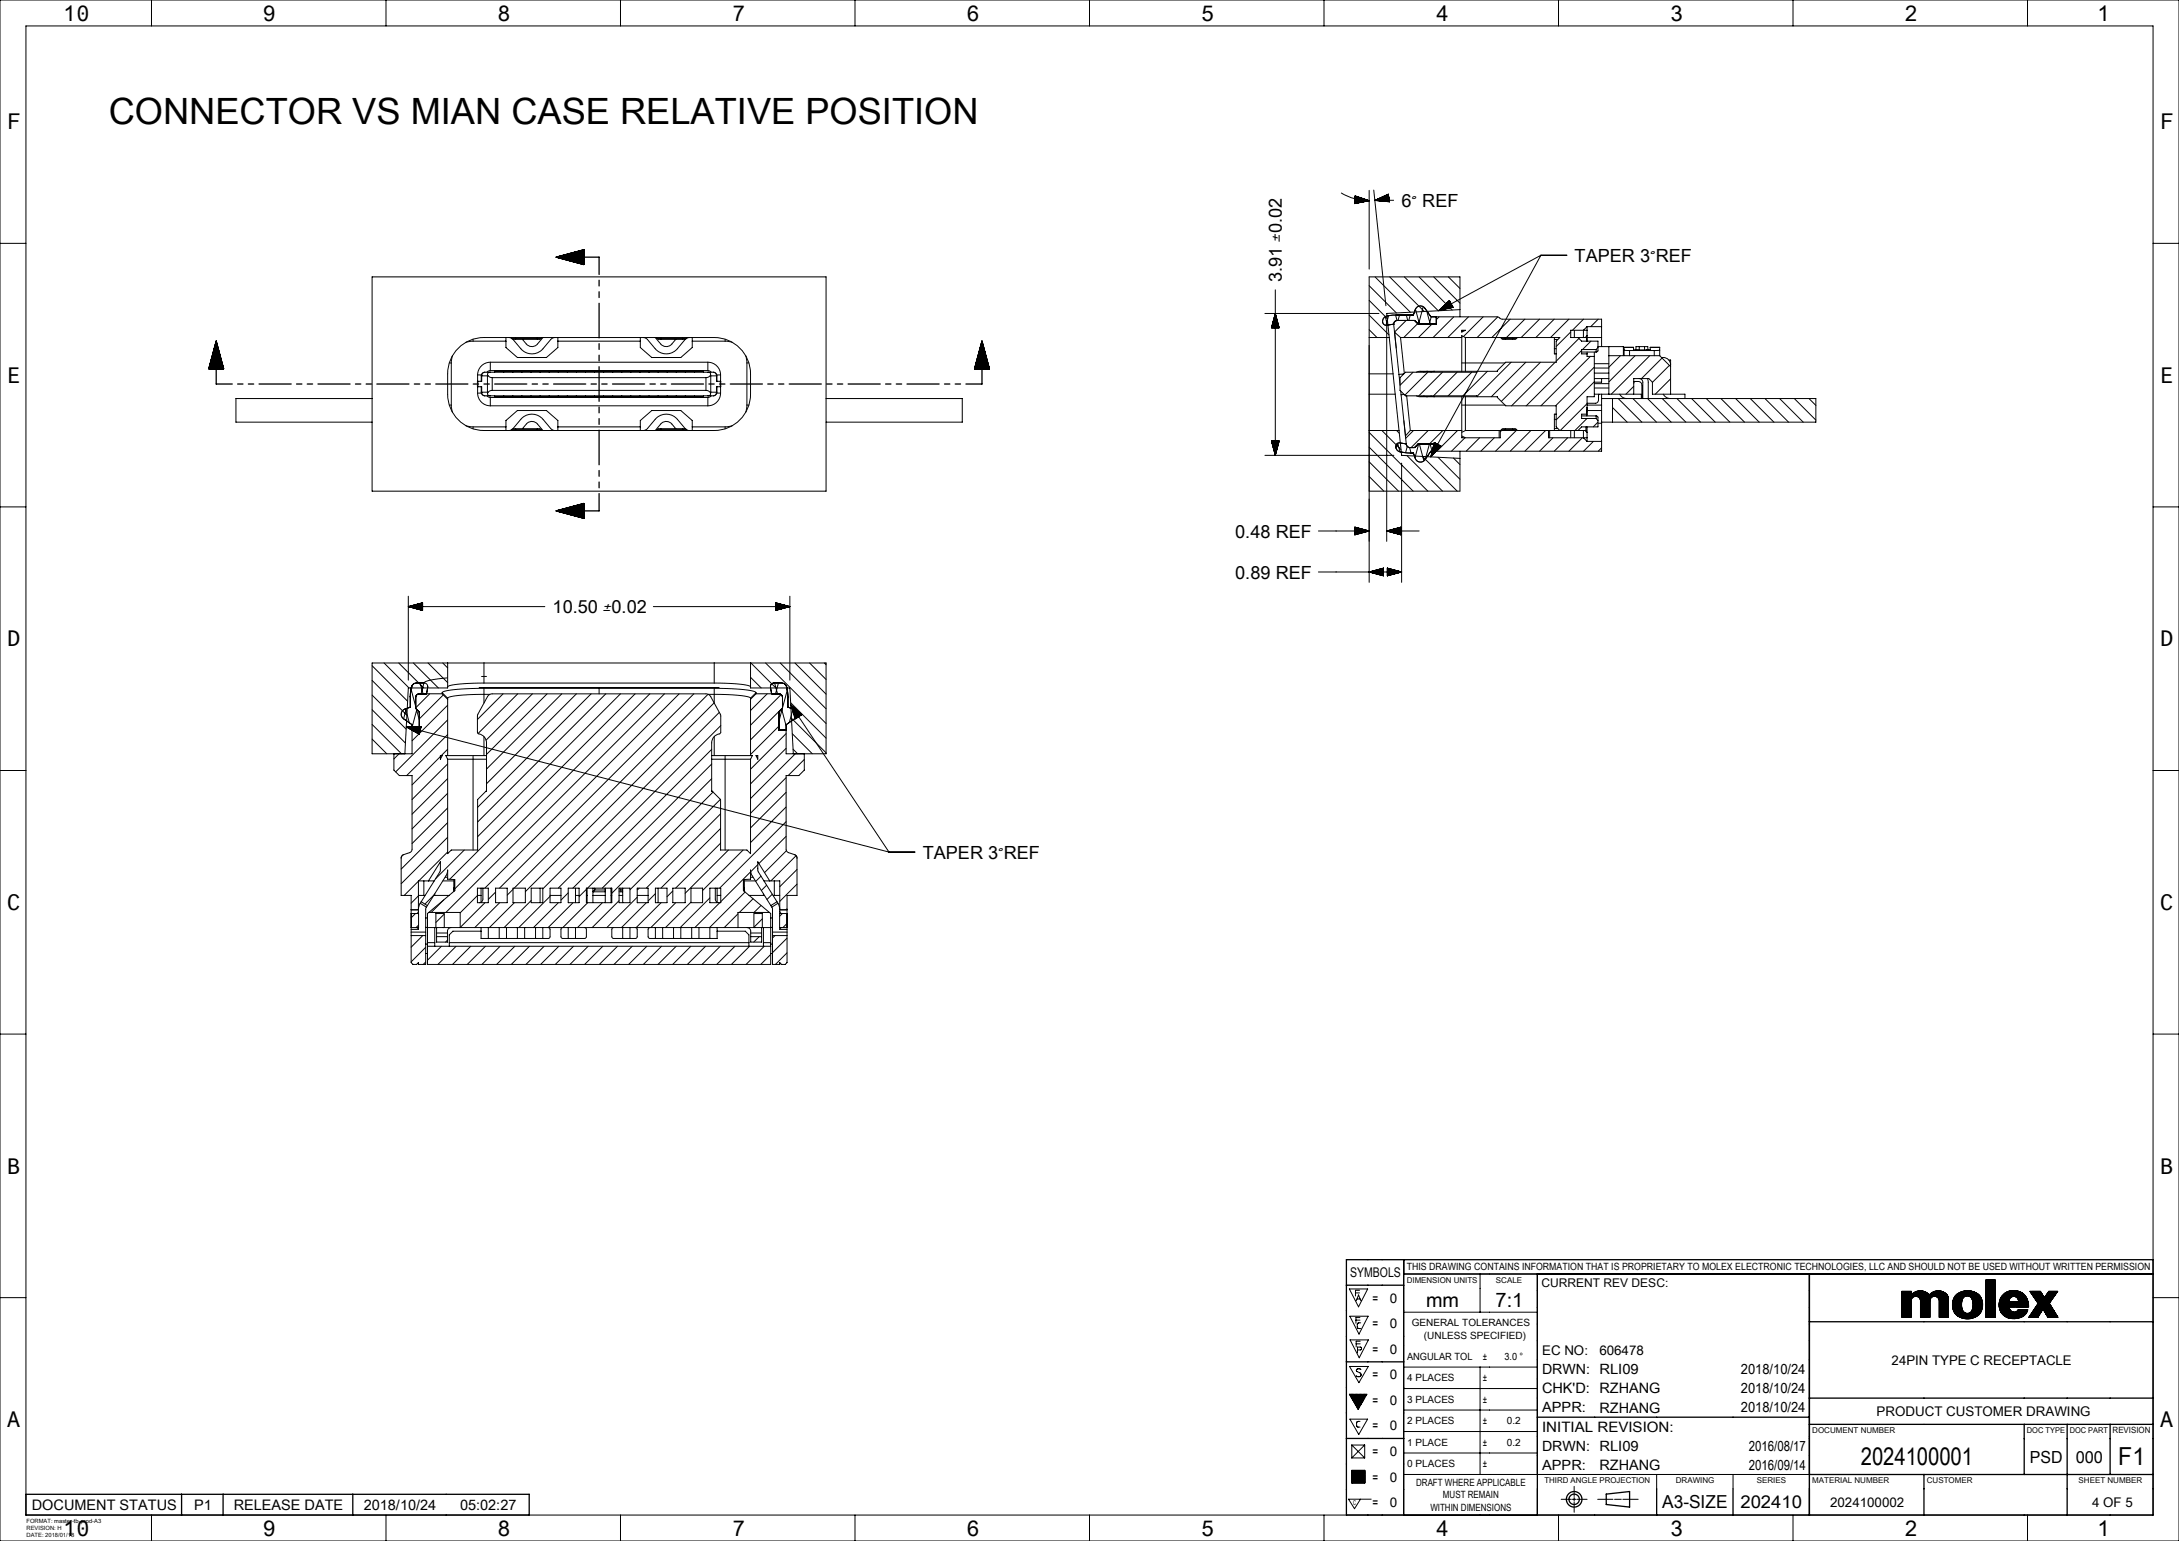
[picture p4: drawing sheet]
<svg xmlns="http://www.w3.org/2000/svg" width="420mm" height="297mm" viewBox="0 0 420 297" stroke-linecap="round" stroke-linejoin="round" font-family="sans-serif">
<defs><g id="words">
<text font-size="7" x="21" y="23.9">CONNECTOR VS MIAN CASE RELATIVE POSITION</text>
<g font-size="4.8">
<text x="358.7" y="282.3">2024100001</text>
<text x="408.3" y="282.3">F1</text>
</g>
<g font-size="4.2">
<text x="12.2" y="4">10</text>
<text x="50.7" y="4">9</text>
<text x="95.9" y="4">8</text>
<text x="141.1" y="4">7</text>
<text x="186.3" y="4">6</text>
<text x="231.5" y="4">5</text>
<text x="276.7" y="4">4</text>
<text x="321.9" y="4">3</text>
<text x="367.1" y="4">2</text>
<text x="404.3" y="4">1</text>
<text x="1.4" y="25">F</text>
<text x="416.4" y="25">F</text>
<text x="1.4" y="73.8">E</text>
<text x="416.4" y="73.8">E</text>
<text x="1.4" y="124.6">D</text>
<text x="416.4" y="124.6">D</text>
<text x="1.4" y="175.4">C</text>
<text x="416.4" y="175.4">C</text>
<text x="1.4" y="226.2">B</text>
<text x="416.4" y="226.2">B</text>
<text x="1.4" y="275.1">A</text>
<text x="416.4" y="275.1">A</text>
<text x="12.2" y="296">10</text>
<text x="50.7" y="296">9</text>
<text x="95.9" y="296">8</text>
<text x="141.1" y="296">7</text>
<text x="186.3" y="296">6</text>
<text x="231.5" y="296">5</text>
<text x="276.7" y="296">4</text>
<text x="321.9" y="296">3</text>
<text x="367.1" y="296">2</text>
<text x="404.3" y="296">1</text>
</g>
<g font-size="3.9">
<text x="274.9" y="252">mm</text>
<text x="288.3" y="252">7:1</text>
</g>
<g font-size="3.5">
<text x="270.1" y="39.9">6° REF</text>
<text x="303.5" y="50.5">TAPER 3°REF</text>
<text x="247.1" y="54.4" transform="rotate(-90 247.1 54.4)">3.91</text>
<text x="238.1" y="103.6">0.48 REF</text>
<text x="238.1" y="111.5">0.89 REF</text>
<text x="106.5" y="118.2">10.50</text>
<text x="177.9" y="165.5">TAPER 3°REF</text>
<text x="320.4" y="290.6">A3-SIZE</text>
</g>
<text font-size="3.4" x="335.5" y="290.6">202410</text>
<g font-size="3.2">
<text x="391.3" y="281.9">PSD</text>
<text x="400.1" y="281.9">000</text>
</g>
<g font-size="3.1">
<text x="247.1" y="46.6" transform="rotate(-90 247.1 46.6)">±0.02</text>
<text x="116.3" y="118.2">±0.02</text>
</g>
<g font-size="2.8">
<text x="297.2" y="268.6">CHK'D: RZHANG</text>
<text x="297.2" y="275.9">INITIAL REVISION:</text>
<text x="308.3" y="272.2">RZHANG</text>
<text x="308.3" y="283.3">RZHANG</text>
<text x="6.1" y="291">DOCUMENT STATUS</text>
<text x="37.4" y="291">P1</text>
<text x="45" y="291">RELEASE DATE</text>
<text x="70.1" y="291">2018/10/24</text>
<text x="88.7" y="291">05:02:27</text>
</g>
<g font-size="2.7">
<text x="297.2" y="264.9">DRWN: RLI09</text>
<text x="335.6" y="264.9">2018/10/24</text>
<text x="335.6" y="268.5">2018/10/24</text>
<text x="297.2" y="272.2">APPR:</text>
<text x="335.6" y="272.2">2018/10/24</text>
<text x="297.2" y="279.6">DRWN: RLI09</text>
<text x="337.1" y="279.6">2016/08/17</text>
<text x="297.2" y="283.3">APPR:</text>
<text x="337.1" y="283.3">2016/09/14</text>
</g>
<g font-size="2.6">
<text x="260.3" y="246.2">SYMBOLS</text>
<text x="264.6" y="251.1">=</text>
<text x="267.9" y="251.1">0</text>
<text x="264.6" y="256">=</text>
<text x="267.9" y="256">0</text>
<text x="264.6" y="260.9">=</text>
<text x="267.9" y="260.9">0</text>
<text x="297.2" y="261.2">EC NO:</text>
<text x="308.3" y="261.2">606478</text>
<text x="364.6" y="263">24PIN TYPE C RECEPTACLE</text>
<text x="264.6" y="265.8">=</text>
<text x="267.9" y="265.9">0</text>
<text x="264.6" y="270.8">=</text>
<text x="264.6" y="275.7">=</text>
<text x="267.9" y="270.8">0</text>
<text x="267.9" y="275.7">0</text>
<text x="361.7" y="272.9">PRODUCT CUSTOMER DRAWING</text>
<text x="264.6" y="280.6">=</text>
<text x="267.9" y="280.6">0</text>
<text x="264.6" y="285.5">=</text>
<text x="267.9" y="285.5">0</text>
<text x="264.6" y="290.5">=</text>
<text x="267.9" y="290.5">0</text>
<text x="352.8" y="290.4">2024100002</text>
<text x="403.3" y="290.4">4 OF 5</text>
</g>
<text font-size="2.3" x="297.1" y="248.1">CURRENT REV DESC:</text>
<g font-size="1.9">
<text x="271.2" y="244.9">THIS DRAWING CONTAINS INFORMATION THAT IS PROPRIETARY TO MOLEX ELECTRONIC TECHNOLOGIES, LLC AND SHOULD NOT BE USED WITHOUT WRITTEN PERMISSION</text>
<text x="272.1" y="255.6">GENERAL TOLERANCES</text>
<text x="271.2" y="262.1">ANGULAR TOL</text>
<text x="274.5" y="258">(UNLESS SPECIFIED)</text>
<text x="285.8" y="262.1">±</text>
<text x="290" y="262.1">3.0 °</text>
<text x="271.2" y="266.3">4 PLACES</text>
<text x="285.8" y="266.2">±</text>
<text x="271.2" y="270.4">3 PLACES</text>
<text x="271.2" y="274.5">2 PLACES</text>
<text x="285.8" y="270.4">±</text>
<text x="285.8" y="274.5">±</text>
<text x="290.5" y="274.5">0.2</text>
<text x="271.2" y="278.7">1 PLACE</text>
<text x="285.8" y="278.7">±</text>
<text x="290.5" y="278.7">0.2</text>
<text x="271.3" y="282.8">0 PLACES</text>
<text x="273" y="286.3">DRAFT WHERE APPLICABLE</text>
<text x="285.8" y="282.8">±</text>
<text x="275.7" y="291.2">WITHIN DIMENSIONS</text>
<text x="278.1" y="288.8">MUST REMAIN</text>
</g>
<text font-size="1.7" x="407.2" y="276.2">REVISION</text>
<g font-size="1.5">
<text x="271.1" y="247.2">DIMENSION UNITS</text>
<text x="288.3" y="247.2">SCALE</text>
<text x="349.3" y="276.2">DOCUMENT NUMBER</text>
<text x="390.7" y="276.2">DOC TYPE</text>
<text x="399" y="276.2">DOC PART</text>
<text x="297.7" y="285.9">THIRD ANGLE PROJECTION</text>
<text x="323" y="285.9">DRAWING</text>
<text x="338.6" y="285.9">SERIES</text>
<text x="349.3" y="285.8">MATERIAL NUMBER</text>
<text x="371.4" y="285.9">CUSTOMER</text>
<text x="400.7" y="285.9">SHEET NUMBER</text>
</g>
<text font-size="1.3" x="260.8" y="290.1">C</text>
<g font-size="1.1">
<text x="5.1" y="293.5">FORMAT: master-tb-prod-A3</text>
<text x="5.1" y="294.9">REVISION: H</text>
<text x="5.1" y="296.3">DATE: 2018/01/18</text>
</g>
</g></defs>
<g fill="none" stroke="#000" stroke-width=".19">
<path d="M0 0h420v297h-420zM5 5h410v287h-410zM29.2 0v5M74.4 0v5M119.6 0v5M164.8 0v5M210 0v5M255.2 0v5M300.4 0v5M345.6 0v5M390.8 0v5M258.5 37.2a10.5 10.5 0 0 0 5.4 1.5"/>
<path d="M261.1 39.2h.1M261.1 39.1h.8M261.1 39h1M261.1 39h1.2M261.1 38.9l1.4 .1M261.1 38.9h1.6M261.1 38.8l1.7 .1M261.1 38.8l1.9 .1M261.1 38.7l2.1 .1M261.2 38.7l2.1 .1M261.2 38.6l2.3 .2M261.2 38.6l2.5 .1"/>
<path d="M261.2 38.5l2.7 .2M261.2 38.5l2.6 .2M261.2 38.4l2.4 .2M261.2 38.4l2.2 .1M261.2 38.3l2.1 .2M261.2 38.3l1.9 .1M261.2 38.2l1.7 .1M261.2 38.1l1.2 .1M261.2 38l1 .1M261.2 38l.8 .1M261.2 37.9l.7 .1M261.2 37.9h.5"/>
<path d="M261.2 37.8l.3 .1M261.2 37.8h.1M261.2 37.8l2.7 .9M261.2 37.8l-.1 1.4M261.4 39.2h-.3M261.7 39.1h-.6l.4 .1M262.6 38.2h-1.4l1.5 .1M263.9 36.7v15.2M263.9 38.7l-2.8 .5M264.8 36.6l2.3 22.3M265 38.6l2.8 .3M265.5 38.4l2.2-.4-2.3 .5"/>
<path d="M265.9 38.7l1.9-.3-1.8 .3M267.2 37.6l.4-.1-.6 .2M267.3 38.8h.5l-.3 .1M267.6 37.4l.2 1.5M267.6 37.4l-2.6 1.2M267.6 37.4h.1M267.6 37.5h-.2M267.6 37.6l-.7 .2M267.6 37.7l-.9 .1M267.6 37.7l-1.1 .2M267.6 37.8l-1.3 .2M267.7 37.8l-1.5 .3"/>
<path d="M267.7 37.9l-1.7 .3M267.7 37.9l-1.8 .3M267.7 38l-2 .3M267.7 38.1l-2.5 .4M267.7 38.2l-2.7 .4M267.7 38.2l-2.6 .4M267.7 38.2l-2.4 .5M267.7 38.3l-2.2 .4M267.7 38.4l-2 .3M267.8 38.5l-1.6 .2M267.8 38.5l-1.4 .3M267.8 38.6l-1.2 .2"/>
<path d="M267.8 38.6l-1 .2M267.8 38.7l-.8 .1M267.8 38.7l-.7 .1M267.8 38.9h-.1M267.8 38.9h.1M268.6 38.6h-3.6M0 46.9h5M71.7 53.4h87.5v41.3h-87.5zM245.8 55.9v31.9M263.9 55.1l5.3 5.2M263.9 57.9l3.5 3.5M265 53.4l6.8 6.8"/>
<path d="M267.9 53.4l6.6 6.6M270.7 53.4l6.5 6.5M272.8 59.6l.8 2.9M273.5 53.4l6.4 6.4M274.3 59.1l-.9 3.4M275 59.9l.7 2.6M276.3 53.4l5.1 5M278.3 59.6l1.5-.8-1.6 .9M278.6 58.6l.9-.5-1 .6M279.2 53.4l2.2 2.2M279.4 57.9l.7 1.3M279.4 57.9l-2.1 2"/>
<path d="M279.4 57.9h.1M279.4 58l-.2 .1M279.4 58l-.3 .2M279.4 58.1l-.5 .2M279.5 58.1l-.7 .4M279.5 58.2l-1.1 .7M279.6 58.3l-1.4 .7M279.6 58.3l-1.5 .8M279.6 58.4l-1.7 .9M279.6 58.4l-1.8 1M279.7 58.5l-2.1 1M279.7 58.5l-2.2 1.2"/>
<path d="M279.7 58.5l-2.3 1.3M279.7 58.6l-2.1 1.2M279.8 58.7l-2 1.1M279.8 58.7l-1.8 1M279.9 58.9l-1.4 .7M279.9 58.9l-1.2 .6M279.9 58.9l-1 .6M279.9 59l-.8 .4M280 59l-.7 .4M280 59.1l-.5 .3M280 59.1l-.3 .2M280 59.2l-.1 .1"/>
<path d="M280.1 59.2h.1M280.1 59.2l-2.8 .7M281.4 59.7v1.4M281.4 59.7v-6.3h-17.5v11.7M281.4 59.7l-14.1 .7 .5 4.7M297 49.2h5M297 49.2l-19.7 10.7M297 49.2l-21.2 38.9M415 46.9h5M71.7 76.8h-26.2v4.6h26.2M86.6 78.1h.4M86.6 70h.4"/>
<path d="M87 78.1l.2 1.4M87 70v8.1M87.2 68.5l-.2 1.5M88.7 66.8a7 7 0 0 1 4.6-1.7h44.4a7 7 0 0 1 7 7v3.9a7 7 0 0 1-7 7h-44.4a7 7 0 0 1-7-7v-3.9a7 7 0 0 1 2.4-5.3zM91.2 65.8l-1.4 .2M91.2 65.8h6.3M91.2 65.4v.4M92 74.5h.1M92 73.5h.1M92.1 75.8a2.45 2.45 0 0 0 2.4 2.4M92.1 72.3v3.5M92.1 72.3h.7"/>
<path d="M92.1 75.8h.7M92.1 74.5h.7v1.1M92.1 73.5v1M92.8 75.6a.7 .7 0 0 0 .7 .7M92.8 72.4h.1M92.8 75.6h.1M92.8 72.4v1.1M92.8 74.5v1.1M92.8 75.6a.67 .67 0 0 0 .7 .7M92.8 75.6h1.2M92.8 72.4h1.2M92.8 72.4v1.1h-.7"/>
<path d="M93.5 71.7a.7 .7 0 0 0-.7 .7M93.5 71.7a.66 .66 0 0 0-.7 .7M93.5 76.3h44M93.5 71.7h44M93.9 76.3l.6 .3M94 75.6v.1M94 72.4v3.2M94 72.3l.4 .4 .5 .1M94 75.7v.4l.5 .2M94 72.3v.1M94.5 71.7l-.5 .2v.4M94.5 71.4l-.6 .3"/>
<path d="M94.5 69.8a2.45 2.45 0 0 0-2.4 2.5M94.5 78.2h41.9M94.5 69.8h41.9M94.5 69.8v1.6M94.5 76.6v1.6M94.5 76.6h41.9M94.5 71.4h41.9M94.9 75.2l-.5 .2-.4 .3M94.9 72.8v2.4M94.9 72.8h41.2M94.9 75.2h41.2M95.3 76.3v.2h40.3v-.2"/>
<path d="M95.3 71.7v-.1h40.3v.1M97.1 76.3v.2M97.1 71.6v.1M97.5 65.1v1.9l2.2 1.9h5.6l2.2-1.9v-1.9M98.1 65.1l.5 .1M98.3 65.1l.3 .1M98.6 65.2l.3 .2h.5M98.6 65.2h.8M98.8 76.3v.2M98.8 71.6v.1M99.4 65.1v.1M99.4 65.2v.2"/>
<path d="M99.4 65.4h4.2M99.4 65.2h4.2M100.6 76.3v.2M100.6 71.6v.1M102.3 76.3v.2M102.3 71.6v.1M103.6 65.1v.1M103.6 65.2h.7M103.6 65.2v.2M104.1 76.3v.2M104.1 71.6v.1M104.3 65.2l-.3 .2h-.4"/>
<path d="M104.6 65.1l-.3 .1M104.6 65.1l-1.1 1.3a1.4 1.4 0 0 1-2-.1l-.8-.9M105.8 76.3v.2M105.8 71.6v.1M107 65.1l-.8 .3-1.5 1.8a2.8 2.8 0 0 1-4.3 0l-1.5-1.8M107.5 65.8h15.9M107.6 76.3v.2M107.6 71.6v.1M109.3 76.3v.2M109.3 71.6v.1M111.1 76.3v.2M111.1 71.6v.1"/>
<path d="M112.8 76.3v.2M112.8 71.6v.1M114.6 76.3v.2M114.6 71.6v.1M116.3 76.3v.2M116.3 71.6v.1M118.1 76.3v.2M118.1 71.6v.1M119.8 76.3v.2M119.8 71.6v.1M121.6 76.3v.2M121.6 71.6v.1"/>
<path d="M123.3 76.3v.2M123.3 71.6v.1M123.4 65.1v1.9l2.2 1.9h5.6l2.2-1.9v-1.9M124 65.1l.6 .1a9.3 9.3 0 0 0 2.7 2.8 2.8 2.8 0 0 0 3.3-.8l1.5-1.8M125.1 76.3v.2M125.1 71.6v.1M126.3 65.1l1.1 1.2a1.4 1.4 0 0 0 2.1 0l.8-.9M126.3 65.1l.3 .1M126.6 65.2l.3 .2h.5M126.6 65.2h.8M126.8 76.3v.2M126.8 71.6v.1"/>
<path d="M127.4 65.1v.1M127.4 65.2v.2M127.4 65.4h4.2M127.4 65.2h4.2M128.6 76.3v.2M128.6 71.6v.1M130.3 76.3v.2M130.3 71.6v.1M131.6 65.1v.1M131.6 65.2h.7M131.6 65.2v.2M132.1 76.3v.2"/>
<path d="M132.1 71.6v.1M132.3 65.2l-.3 .2h-.4M132.6 65.1l-.3 .1M132.9 65.1l-.6 .1M133.4 65.8h6.4M133.8 76.3v.2M133.8 71.6v.1M136.1 75.2l.5 .2 .3 .3M136.1 72.8v2.4M136.4 71.4l.7 .3M136.4 69.8a2.45 2.45 0 0 1 2.5 2.5M136.4 69.8v1.6"/>
<path d="M136.4 76.6v1.6M136.5 71.7l.4 .2v.4M136.9 72.3l-.3 .4-.5 .1M136.9 75.7v.4l-.4 .2M136.9 72.3l.1 .1M137 75.6l-.1 .1M137 72.4v3.2M137 75.6h1.1M137 72.4h1.1M137.1 76.3l-.7 .3M137.5 71.7a.7 .7 0 0 1 .7 .7M137.5 71.7a.66 .66 0 0 1 .6 .7"/>
<path d="M138.1 75.6a.67 .67 0 0 1-.6 .7M138.1 72.4h.1M138.1 75.6h.1M138.1 72.4v1.1h.7M138.2 72.3h.7M138.2 75.8h.7M138.2 75.6a.7 .7 0 0 1-.7 .7M138.2 72.4v1.1M138.2 74.5v1.1M138.8 73.5v1M138.8 74.5h-.7v1.1M138.9 75.8a2.45 2.45 0 0 1-2.5 2.4"/>
<path d="M138.9 72.3v1.2M138.9 74.5v1.3M139.8 65.8l1.4 .2M139.8 65.4v.4M143.7 68.5l.3 1.5M144 78.1l-.3 1.4M144 78.1h.3M144 70h.3M144 70v8.1M159.2 76.8h26.3v4.6h-26.3M243.8 60.4h22M245.1 63.2l.7-2.8 .8 2.8"/>
<path d="M245.1 63.2h1.5M245.1 63.1v.1M245.1 63v.2M245.2 62.8v.4M245.2 62.6v.6M245.3 62.4v.8M245.3 62.2v1M245.4 62v1.2M245.4 61.8v1.4M245.5 61.6v1.6M245.5 61.5v1.7M245.6 61.3v1.9"/>
<path d="M245.6 61.2v2M245.7 61v2.2M245.7 60.8v2.4M245.8 60.6v2.6M245.8 60.5v2.7M245.9 60.7v2.5M245.9 60.9v2.3M246 61.1v2.1M246 61.3v1.9M246.1 61.4v1.8M246.1 61.6v1.6M246.2 61.7v1.5"/>
<path d="M246.2 61.9v1.3M246.3 62.1v1.1M246.3 62.3v.9M246.4 62.5v.7M246.4 62.7v.5M246.5 62.9v.3M246.5 63.1v.1M246.6 63.2h.1M263.9 65.1v7h4.6M263.9 65.1h3.9M263.9 66.6v45.6M263.9 60.7l3.8 3.8"/>
<path d="M263.9 63.6l1.5 1.5M267 61l.4 1.7M267.3 61.9v42.4M267.6 60.9l-.4 1.8M267.8 65.1l.7 7M268.5 72.1l.4 3.9M268.8 64l.8 8.2M268.8 64l1.2 1.1M268.8 64l.3 3.1M268.9 76h-5v7h5.8M268.9 76l.8 7M269 60.7l.3 1.1"/>
<path d="M269.6 72.2l.3 1.9M269.8 60.7l-.3 1.1M270 65.1l.7 6.9M270 65.1h11.8M270 75.4l.1 .7M270.1 76.1l.8 7.9M270.6 72.1l-1 .1M270.6 76l-.5 .1M271 61.8l-2.2 2.2M271.1 60.7l.2 1.1M271.1 76.3l.7 6.7M271.8 60.7l-.3 1.1"/>
<path d="M272.4 71.7l-2.5 2.6M273 76.3l.7 .2h14.9l1.6 1.7h9.8v4.1l.7 .7M273.3 62.4l-2.7 2.7M274.4 76.3l.7 .2M275.1 71.6l-.7 .1M275.2 71.7l-4.4 4.5M275.8 76.3l.7 .2M275.9 61.1l-.4 1.4M276 62.5l-2.6 2.6M276.5 71.6l-.7 .1M276.9 61.1v1.4h-3.5l-.7-.7h-3.4a.7 .7 0 0 0-.7 .7 .7 .7 0 0 1 .7-.7M277.4 61.1l-.5 .5"/>
<path d="M278 71.7l-4.5 4.6M280.2 61.1l-4 4M280.9 71.7l-4.6 4.6M281.8 65.1v6.5M281.8 76.5v6.5M281.8 78.1h8.3M281.8 63.7h.7l-.7 .3zM281.8 65.1v-.4l.7 .4M281.8 70h8.3M282.5 65.1h18.2l-.7 .7v4h-9.8l-1.6 1.8h-14.9l-.7 .1M282.5 65.1v6.5M282.5 76.5v6.5"/>
<path d="M283 61.1l-3.9 4M283.7 71.7l-4.6 4.6M284.8 71.6l-.2 .1h-13.7l-1 1.1v2.4l1 1.1h13.7l.2 .2M285.9 61.1l-3.8 3.8M286.7 71.6l-4.7 4.7M288.7 61.1l-4 4M289.1 65.1l.3 .1M289.4 65.2l.3 .2h.5M289.4 65.2h.8M290.2 65.1v.1M290.2 65.2v.2M290.2 65.4h1.4"/>
<path d="M290.2 65.2h1.4M291.1 61.5l-3.6 3.6M291.3 69.8l-6.6 6.6M291.6 65.1v.1M291.6 65.2h.7M291.6 65.2v.2M292.3 65.2l-.3 .2h-.4M292.6 65.1l-.3 .1M293.9 61.5l-3.5 3.6M294.1 69.8l-6.7 6.7M296.7 61.5l-3.5 3.6M296.9 69.8l-7.5 7.6"/>
<path d="M299.6 61.5l-3.6 3.6M299.6 65.1v.3M299.6 67.2v1h.4M299.6 65.4v1.8M299.6 65.4h.7M299.6 67.2h.4M299.8 69.8l-8.4 8.4M300 79.8h-.4v1M302.4 61.5l-3.5 3.6M302.8 64l-2.8 2.8M303.5 63.7v1.4M304.2 65.1l.7 .7h3.1v1.8l-.3 .3"/>
<path d="M304.3 65.2l-4.3 4.4M304.9 67.5l-10.7 10.7M304.9 67.9h2.8M305.2 63.7h.7M305.2 63.7h-2.4v1.4h3M305.2 63.7v1.4M305.2 61.5l-2.1 2.2M305.8 64.8l.1 1M305.8 79.8h-.9v.9h2.8M305.9 63v.7M305.9 64.7v1.1M305.9 78.6v1.6"/>
<path d="M305.9 64.7l-.3 .4M305.9 78.6l-.1 1.6M305.9 65.1h2.8M305.9 63.7v1M305.9 67.9v.8h1.4M305.9 78.1h2.8M305.9 79.1h2.8M305.9 63l-.7 .7M305.9 63h2.8M305.9 77.8l-5.2 5.2M306.5 68.7l-9.5 9.5M306.6 65.8l-1.6 1.6"/>
<path d="M307.3 67.9v8.6h-1.4v2.1M307.3 73h2.8M307.3 71.9h2.8M307.3 76h9.1v.8M307.3 73.6l-7.3 7.3M307.3 70.7l-7.5 7.5M307.3 70.1h2.8M307.3 70.9h2.8M307.3 74.8h2.8M307.3 73.9h2.8M307.7 67.4h-2.8v.8h1M307.7 67.4v.5"/>
<path d="M308 66.8h4.9v1.8M308 67l-.3 .4M308.1 61.5l-1.5 1.5M308.2 76l-.1 1a.66 .66 0 0 1-.6 .7h-1.6M308.7 63v-1.5h-19.1l-1.1-.4h-12.7l-1.2-1.7a1.05 1.05 0 0 0-1.8 .3l-.4 1-4.2 .1a1.35 1.35 0 0 0-1.7 1.3 .7 .7 0 0 0 .8 .6l1.3-.2 .2 1.5M308.7 76.8h2.1M308.7 63v2.1M308.7 73v.7h-1.4M308.7 65.1v1.7M308.7 76v5.6M310.1 66.8v9.2M310.1 68.6h9.8"/>
<path d="M310.8 76.8v4.6M310.8 76.8h39.2v4.6h-39.2M310.8 78.5l2.8 2.9M311.9 76.8l4.6 4.6M312.2 76a1.54 1.54 0 0 0 1.4 .8M312.3 68.6l-2.2 2.2M313 67.5l1.1 .1M313 66.9h.1M313 66.9v1.7M313 66.9h1.9M314.1 67.6h4.8M314.1 67.6v1"/>
<path d="M314.7 76.8l4.6 4.6M314.9 66.9v.5h.7h2.4l.1-.5M314.9 66.9h.1M314.9 73.5h.9a.7 .7 0 0 1 .7 .7v2.6M314.9 74.5l-1.5 1.5M315.2 68.6l-5.1 5M315.2 73.5l-.2 .1-.1 .3M315.3 67.4v-.6h2.3v.6M315.9 73a.7 .7 0 0 1 .7 .7v3.1M316 66.8v.6M317 66.8v.6M317.6 73l.1 .7v3.1"/>
<path d="M317.6 76.8l4.5 4.6M318 68.6l-7.4 7.4M318.1 66.9h.1M318.1 66.9h1.8M318.5 73.7l-.7-.7h-2.9v3M318.5 73.7v2.3h6.3v.8M318.9 67.6v1M319.9 67.5l-1 .1M319.9 66.9h.1M319.9 66.9v1.7M319.9 68.6l2.1 2.1M320.3 68.9a1.46 1.46 0 0 1 1.7 1.4"/>
<path d="M320.4 69l-4 4M320.4 76.8l4.5 4.6M320.6 76a1.54 1.54 0 0 0 1.4 .8M321.7 69.4h.3v6.6M321.8 70.4l-3.3 3.3M322 73l-2.9 3M323.2 76.8l4.6 4.6M326.1 76.8l4.5 4.6M328.9 76.8l4.5 4.6M331.7 76.8l4.6 4.6M334.5 76.8l4.6 4.6M337.4 76.8l4.5 4.6"/>
<path d="M340.2 76.8l4.5 4.6M343 76.8l4.6 4.6M345.9 76.8l4.1 4.2M348.7 76.8l1.3 1.3M0 97.7h5M89.8 82l1.4 .3M91.2 82.3h6.3M91.2 82.3v.3M97.5 83v-2l2.2-1.9h5.6l2.2 1.9v2M98.6 82.8l-.5 .2M98.6 82.8l-.3 .2M98.6 82.8h.8"/>
<path d="M98.9 82.6l1.5-1.8a2.8 2.8 0 0 1 4.3 0l1.5 1.8 .8 .4M99.4 82.6h-.5l-.3 .2M99.4 82.8v.2M99.4 82.6v.2M99.4 82.6h4.2M99.4 82.8h4.2M100.7 82.6l.8-1a1.4 1.4 0 0 1 2.1 .1l1 1.3M103.6 82.6h.4l.3 .2M103.6 82.8v.2M103.6 82.8h.7M103.6 82.6v.2M104.3 82.8l.3 .2"/>
<path d="M107.5 82.3h15.9M123.4 83v-2l2.2-1.9h5.6l2.2 1.9v2M126.6 82.8l-.3 .2M126.6 82.8h.8M127.4 82.6h-.5l-.3 .2M127.4 82.8v.2M127.4 82.6v.2M127.4 82.6h4.2M127.4 82.8h4.2M130.3 82.6a2.15 2.15 0 0 0-2-1.4l-.8 .4-1.2 1.4M131.6 82.6h.4l.3 .2M131.6 82.8v.2"/>
<path d="M131.6 82.8h.7M131.6 82.6v.2M132.1 82.6a4.9 4.9 0 0 0-3.1-2.7 2.8 2.8 0 0 0-2.7 .9l-1.5 1.8-.8 .4M132.3 82.8l.3 .2M132.3 82.8l.6 .2M133.4 82.3h6.4M139.8 82.3v.3M141.2 82l-1.4 .3M243.8 87.8h24.9M245.1 85h1.5M245.1 85l.7 2.8M245.1 85v.1"/>
<path d="M245.1 85v.2M245.2 85v.4M245.2 85v.6M245.3 85v.8M245.3 85v1M245.4 85v1.1M245.4 85v1.3M245.5 85v1.5M245.5 85v1.7M245.6 85v1.9M245.6 85v2M245.6 85l.1 2.2"/>
<path d="M245.7 85v2.4M245.7 85l.1 2.6M245.9 85l-.1 2.7M245.9 85v2.5M246 85l-.1 2.3M246 85v2.1M246 85v1.9M246.1 85v1.8M246.1 85v1.6M246.2 85v1.4M246.2 85v1.2M246.3 85v1.1"/>
<path d="M246.3 85v.9M246.4 85v.7M246.4 85v.5M246.5 85v.3M246.5 85v.1M246.6 85h.1M246.6 85l-.8 2.8M263.9 83.3l11.3 11.4M263.9 86.2l8.5 8.5M263.9 89l5.7 5.7M263.9 91.8l2.8 2.9M266.4 83l3.6 3.7"/>
<path d="M269.2 83l.5 .5M269.3 85.5l-.2 .9M269.4 85.4l.4 1.7M269.7 83l.5 4.8 11.2 .5M270.2 89.3v22.9M270.6 81.1l.3 2.9M270.9 84l.2 1.6a.7 .7 0 0 0 .7 .7h.9l.7-.7h3.5v1.4M271.2 87.8l6.8 6.9M271.3 86l-.4 1.3M271.7 86.3l.3 1M271.8 83l-.9 1M271.8 83h10"/>
<path d="M272.5 83l-1.6 1.5M273.4 85.6l-.7 2.6M273.6 85.6l.9 3.2M274.2 88l6.7 6.7M275.3 83l-3.3 3.3M275.7 85.6l.3 1.4M276.1 86.8l.7-1.3-.8 1.5M276.5 85.3l1.2 .7M276.5 85.3l-.7 2.8M276.5 85.3h.1M276.5 85.3l-.1 .2M276.5 85.3l-.1 .4"/>
<path d="M276.6 85.4l-.3 .5M276.6 85.4l-.3 .7M276.7 85.4l-.5 .8M276.7 85.4l-.5 1M276.8 85.5l-.7 1.1M276.8 87l.6-1.2-.7 1.3M276.9 85.5l-.9 1.7M276.9 85.6l-1 1.8M277 85.6l-1.1 2M277 85.6l-1.1 2.2M277.1 85.7l-1.2 2.3M277.2 88.1l4.2 4.3"/>
<path d="M277.2 85.7l-1.2 2.1M277.2 85.7l-1.1 2M277.3 85.7l-1 1.9M277.3 85.8l-.9 1.6M277.3 85.8l-.8 1.5M277.5 85.8l-.6 1M277.5 85.9l-.4 .8M277.6 85.9l-.4 .7M277.6 85.9l-.3 .5M277.7 85.9l-.2 .4M277.7 86l-.1 .1M277.7 86h.1"/>
<path d="M277.7 86l-1.9 2.1M278.1 83l-2.6 2.6-.8 2.9M280.2 88.3l1.2 1.2M280.9 83l-4 4M281.4 87v1.3M281.4 88.3v6.4h-17.5M281.8 83v1.4h7.4v-1.4M281.8 84l.7 .4M282.4 84.4l-2.6 2.6M282.5 83h6.5M282.5 83l-.7 .3M285.2 84.4l-2.6 2.6"/>
<path d="M288 84.4l-2.6 2.6M289 83h.2M289 83v1.4M289.2 83h9.3M289.4 82.8l-.3 .2M289.4 82.8h.8M289.4 83l-.2 .2M290.2 82.6h-.5l-.3 .2M290.2 82.8v.2M290.2 82.6v.2M290.2 82.6h1.4M290.2 82.8h1.4"/>
<path d="M291.6 82.6h.4l.3 .2M291.6 82.8v.2M291.6 82.8h.7M291.6 82.6v.2M292.3 83l-4 4M292.3 82.8l.3 .2M295.1 83l-4 4M297.9 83l-4 4M298.5 83h.2M298.5 83v1.4h6.7M298.7 83h7M298.7 83v1.4"/>
<path d="M299.3 84.4l-2.6 2.6M299.6 82.6v.4M299.6 80.8v1.8M299.6 82.6h.7M299.6 80.8h.4M302.2 84.4l-2.6 2.6M302.8 83v1.4M303.5 83v1.4M304.9 80.2h2.8M305 84.4l-2.6 2.6M305.2 84.4h.7M305.2 84.4l.7 .7"/>
<path d="M305.2 83v1.4M305.6 83l.3 .3M305.7 82.3v.8M305.9 80.7l-2.3 2.3M305.9 84.4v.7M305.9 82.3v1M305.9 83.3v1.1M305.9 85.1h2.8M307.1 85.1l-1.9 1.9M307.7 80.2l.3 .2v1.9h-3.1l-.7 .7M307.7 80.7l.3 .4M307.7 80.2v.5"/>
<path d="M308 81.6h.7M308 81.4l-.9 .9M308.7 85.1v1.9h-32.9l-1.2 1.6a1.05 1.05 0 0 1-1.8-.2l-.4-1.1a6.4 6.4 0 0 1-3.1-.5 .8 .8 0 0 1-.2-.9 .8 .8 0 0 1 .7-.5l1.3 .2M308.7 81.4h2.1M308.7 81.6v3.5M308.7 86.3l-.6 .7M415 97.7h5M78.7 114.9v16.2M78.7 116.9h26.3M78.7 116.9l2.8 .7M78.8 116.9h2.7M78.9 116.9h2.6"/>
<path d="M79 117h2.5M79.1 116.8h2.4M79.2 117h2.3M79.3 116.8h2.2M79.4 117.1h2.1M79.5 116.7h2M79.6 116.7h1.9M79.6 117.1h1.9M79.7 116.6h1.8M79.7 117.2h1.8M79.8 117.2h1.7M79.9 116.6h1.6"/>
<path d="M80 117.3h1.5M80.1 116.5h1.4M80.2 117.3h1.3M80.3 116.5h1.2M80.4 117.4h1.1M80.5 116.4h1M80.6 117.4h.9M80.7 116.4h.8M80.8 117.5h.7M80.9 116.3h.6M81 117.5h.5M81.1 116.3h.4"/>
<path d="M81.2 117.6h.3M81.3 116.2h.2M81.4 116.2h.1M81.4 117.6h.1M81.5 117.6h.1M81.5 116.2v1.4M81.5 116.2l-2.8 .7M125.9 116.9h26.3M149.5 116.2l2.7 .7M149.5 116.2v1.4M149.5 116.2h.1M149.5 116.2h.2"/>
<path d="M149.5 116.3h.4M149.5 116.3h.6M149.5 116.4h.8M149.5 116.4h.9M149.5 116.5h1.1M149.5 116.5h1.3M149.5 116.6h1.5M149.5 116.6h1.7M149.5 116.7h1.9M149.5 116.7h2M149.5 116.7l2.2 .1M149.5 116.8h2.4"/>
<path d="M149.5 116.8l2.6 .1M149.5 117.6h.1M149.5 117.2h1.7M149.8 117.6h-.3M150 117.5h-.5M150.2 117.5h-.7M150.3 117.4h-.8M150.5 117.4h-1M150.7 117.3h-1.2M150.9 117.3h-1.4M151.1 117.2h-1.6M151.4 117.1l-1.9 .1"/>
<path d="M151.6 117.1h-2.1M151.8 117l-2.3 .1M152 117h-2.5M152.2 116.9l-2.7 .1M152.2 114.9v16.2M152.2 116.9l-2.7 .7M254.1 102.3h9.8M254.1 110.2h16.1M261.2 102.5h1.9M261.2 103h.1M261.2 101.6h.1M261.2 101.7h.2"/>
<path d="M261.2 101.7h.4M261.2 101.8h.6M261.2 101.8h.8M261.2 101.9h1M261.2 101.9h1.2M261.2 102h1.4M261.2 102h1.6M261.2 102.1h1.7M261.2 102.1h1.9M261.2 102.1l2 .1M261.2 102.2h2.2M261.2 102.2l2.4 .1"/>
<path d="M261.2 102.3h2.6M261.2 101.6l2.7 .7M261.2 101.6v1.5M261.3 103.1h-.1M261.5 103h-.3M261.7 102.9h-.5M261.9 102.9h-.7M262.1 102.8h-.9M262.3 102.8h-1.1M262.5 102.7h-1.3M262.7 102.7h-1.5M262.9 102.6h-1.7"/>
<path d="M263.1 102.6h-1.9M263.3 102.5h-2.1M263.5 102.4l-2.3 .1M263.7 102.4h-2.5M263.9 102.3l-2.7 .8M264 110.2h2.7M264.1 110.3h2.6M264.2 110.2h2.5M264.3 110.3h2.4M264.4 110.1h2.3M264.5 110.4h2.2M264.6 110.1h2.1"/>
<path d="M264.7 110.4h2M264.8 110h1.9M264.9 110h1.8M264.9 110.5h1.8M265 109.9h1.7M265.1 110.6h1.6M265.2 109.9h1.5M265.3 110.6h1.4M265.4 109.8h1.3M265.5 110.7h1.2M265.6 109.8h1.1M265.7 110.7h1"/>
<path d="M265.8 109.7h.9M265.9 110.8h.8M266 109.7h.7M266.1 110.8h.6M266.2 109.6h.5M266.3 110.9h.4M266.4 109.6h.3M266.5 110.9h.2M266.6 109.5h.1M266.7 109.5h.1M266.7 111h.1M266.7 109.5l-2.8 .7 2.8 .8"/>
<path d="M266.7 109.5v1.5M267.3 102.3h6.2M267.3 102.3l2.7 .8M267.4 102.3h2.6M267.4 109.5l2.8 .7M267.4 109.5v1.5M267.4 109.5h.1M267.4 109.6h.3M267.4 109.6h.5M267.4 109.7h.7M267.4 109.7h.9M267.4 109.8h1.1"/>
<path d="M267.4 109.8h1.2M267.4 109.9h1.4M267.4 109.9h1.6M267.4 110h1.8M267.4 110h1.9M267.4 110l2.1 .1M267.4 110.1h2.3M267.4 110.1l2.5 .1M267.4 110.2h2.7M267.4 111h.1M267.4 110.5h1.8M267.5 102.4h2.5"/>
<path d="M267.6 102.3h2.4M267.6 110.9l-.2 .1M267.7 102.4h2.3M267.8 102.2h2.2M267.8 110.9h-.4M267.9 102.5h2.1M268 102.2h2M268 110.8h-.6M268 102.5h2M268.1 102.6h1.9M268.1 102.1h1.9M268.2 110.8h-.8"/>
<path d="M268.3 102.6h1.7M268.3 102.1h1.7M268.4 110.7h-1M268.4 102h1.6M268.5 102.7h1.5M268.6 110.7h-1.2M268.6 102h1.4M268.7 102.7h1.3M268.7 110.6h-1.3M268.8 101.9h1.2M268.9 102.8h1.1M268.9 110.6h-1.5"/>
<path d="M269 101.9h1M269.1 102.8h.9M269.1 110.5h-1.7M269.2 101.8h.8M269.3 102.9h.7M269.4 101.8h.6M269.4 110.4l-2 .1M269.5 102.9h.5M269.6 101.7h.4M269.6 110.4h-2.2M269.7 103h.3M269.8 101.7h.2"/>
<path d="M269.8 110.3l-2.4 .1M269.8 103h.2M269.9 103.1h.1M269.9 101.6h.1M270 110.3h-2.6M270 101.6h.1M270 101.6v1.5M270 101.6l-2.7 .7M270.2 110.2l-2.8 .8M71.7 128.3l6.9 6.9M71.7 131.1l6.7 6.7M71.7 134l6.6 6.5"/>
<path d="M71.7 136.8l6.4 6.4M71.7 139.6l5.7 5.7M74 127.8l4.8 4.8M76.9 127.8l4.8 4.8M78.2 136.6l.7 2.7M78.3 136.6l-.5 1.9M79.1 134.2v.1M79.2 133.1l-.1 3.2-1.1 .4a1.05 1.05 0 0 0-.2 1.8M79.2 133.1h.1M79.2 132.8l.9 3.4M79.3 132.6l-.1 .5M79.3 132.5l-.1 .6"/>
<path d="M79.3 132.5h.1M79.6 132l-.5 1.6M79.7 127.8l4.8 4.8M80.1 134.4v2.1l.7 .7v3.5h-1.4M80.3 136.7l.5 2.1M80.3 136.7l-.9 3.5M80.8 133.7a.7 .7 0 0 0-.7 .7M80.8 133.7h4.4M81 131.6l.5 2.1M81.7 131.6l-.5 2.1M81.7 131.6h.1a.7 .7 0 0 1 .6 .8M81.7 131.6h-1.4a1.05 1.05 0 0 0-1 .9"/>
<path d="M82.2 133.7h.1M82.4 132.4l-.2 1.3M82.4 132.2v.2M82.5 127.8l3.8 3.8M82.8 133.7l-2.7 2.7M85.2 133.7l1.1 1.1M85.2 133.5v.2M85.2 133.5l1.1 1.1M85.3 127.8l1 .9M85.4 133.9l-4.6 4.7M86.3 130.6l-.7 .1a8.8 8.8 0 0 0-3.8 .8l-.1 .1M86.3 127.8h7"/>
<path d="M86.3 138.7l-10 10.1M86.3 135.9l-6.9 6.9M86.3 127.8v4.8h-7.6l-.7 12.7M86.3 127.8h-14.6v17.5h7.7v-5.6l-1.6-1.2M86.3 134.6v11M92.4 132.5h.1M92.4 132.5h46.2M93.3 132.7l-5.1 .2a5 5 0 0 0-3 .6M93.3 132.7h44.4M93.3 132.7v2.8M93.3 131.6l-3.9 .2a5.6 5.6 0 0 0-3.1 .6M93.3 127.8h44.4"/>
<path d="M93.3 131.6h44.4M93.3 127.8v3.8M93.8 130.4h-1M94.4 133.8l-5.8 .2a3.9 3.9 0 0 0-2.3 .6M97 133.7l-5 5M99.8 133.7l-7.7 7.7M102.6 133.7l-8.9 9M105.4 133.7l-11.6 11.7M108.3 133.7l-14.5 14.5M111.1 133.7l-17.3 17.4M113.9 133.7l-21.8 21.9M115.5 132.7v1"/>
<path d="M116.8 133.7l-24.7 24.7M119.6 133.7l-27.5 27.6M122.4 133.7l-35.7 35.8M125.2 133.7l-37.5 37.6M128.1 133.7l-42.2 42.2M130.9 133.7l-37.4 37.5M133.7 133.7l-37.4 37.5M136.5 133.8l-37.4 37.4M136.5 133.8l5.8 .2a3.9 3.9 0 0 1 2.4 .6M137.6 135.5l-36.3 36.4M137.7 131.6l3.9 .2a5.6 5.6 0 0 1 3.1 .6M137.7 127.8h7"/>
<path d="M137.7 127.8v3.8M137.7 132.7l5.1 .2a5 5 0 0 1 2.9 .6M137.7 132.7v2.8M138.6 132.5h.1M138.6 137.3l-34 34M138.9 139.8l-31.3 31.4M144.7 127.8h14.5v17.5h-7.7v-5.6l1.7-1.2a1.05 1.05 0 0 0-.3-1.8l-1-.4v-2M144.7 130.5l2 2.1M144.7 127.8v4.8h7.5l.7 12.7M144.7 134.6v11M144.7 127.8l4.8 4.8M145.7 133.5v.2"/>
<path d="M145.7 133.5l-1 1.1M145.7 133.7h4.4a.7 .7 0 0 1 .7 .7v2.1l-.7 .7v3.5h1.4M145.7 133.7l-1 1.1M147.6 127.8l11.6 11.6M147.9 133.7l-3.2 3.2M149.3 131.6l.6 2.1M150 131.6l-.5 2.1M150.1 140l-5.4 5.4M150.4 127.8l8.8 8.8M150.6 133.9l-5.9 5.9M150.6 131.6a1.05 1.05 0 0 1 1.1 .9M150.6 131.6h-1.6a.7 .7 0 0 0-.5 .8l.2 1.3"/>
<path d="M150.7 136.7l.8 3.2M150.8 136.6l-.7 2.5M150.8 136.4l-6.1 6.2M151.5 132.1l.3 1M151.7 132.5l.1 .6M151.7 132.6l.1 .5M151.8 133l-1 3.4M151.8 133.1l.1 1.2M151.8 133.1h.1M151.9 134.3h.1M152.4 135.4l6.8 6.9M152.4 135.8l19 28.4"/>
<path d="M152.4 135.8l.9 2.7M152.4 135.8l2.2 1.9M152.5 135.9l1.4 2.2M152.5 136.1l1.4 2.1M152.6 138.4l6.6 6.7M152.6 136.3l1.2 1.9M152.6 136.5l1.2 1.7M152.6 136l1.4 2.1M152.7 136.7l1.1 1.6M152.7 136.6l.5 1.9M152.8 136.9l.9 1.4M152.8 136.2l1.3 1.9"/>
<path d="M152.8 137l.9 1.3M152.8 136.6l-.7 2.6M152.9 137.2l.7 1.1M152.9 136.3l1.2 1.7M153 137.4l.6 1M153 137.6l.5 .8M153.1 137.8l.4 .6M153.1 136.4l1 1.6M153.1 138l.4 .5M153.2 138.2l.2 .3M153.2 127.8l6 6M153.2 136.6l1 1.3-.8-1.2"/>
<path d="M153.3 138.4l.1 .1M153.3 138.5h.1M153.5 136.8l.8 1.1M153.7 136.9l.6 1M153.8 137.1l.5 .8M154 137.2l.4 .6M154.1 137.3l.3 .5M154.3 137.5l.2 .3M154.4 137.6l.1 .1M154.6 137.7h.1M154.6 137.7l-1.3 .8M156 127.8l3.2 3.2"/>
<path d="M158.9 127.8l.3 .3M0 148.5h5M71.7 142.4l2.9 2.9M75.9 145.3v3.1l1.1 1.1h2.4v14.3l-.4 .5-1.2 .4M76.9 145.3l-1 1M78.3 140.1l93.1 24.1M78.3 140.1l2.5 1.4M78.4 140.2l2.6 .6M78.4 140.1l2.6 .7M78.6 140.1l2.4 .6M78.7 140.3l2.2 .6M78.8 140.1l2.2 .6"/>
<path d="M78.9 140.4l2 .6M79 140.1l2 .5M79.1 140.5l1.8 .5M79.2 140.1l1.8 .5M79.3 140.6l1.6 .5M79.4 140.1l1.6 .4M79.4 140.7l1.5 .4M79.6 140.1l1.5 .4M79.6 140.8l1.3 .4M79.8 140.9l1.1 .3M79.8 140.1l1.3 .3M79.9 141l1 .3"/>
<path d="M80 140.1l1.1 .3M80.1 141.1l.7 .2M80.2 140.1l.9 .2M80.3 141.2l.5 .2M80.4 140.1l.7 .2M80.4 141.3l.4 .1M80.6 140.1l.5 .1M80.6 141.4l.2 .1M80.8 140.1l.3 .1M80.8 141.5h.1M81 140.1h.1M81.2 140.1h.1"/>
<path d="M81.2 140.1l-.4 1.4M81.2 140.1h-2.9M84.9 145.8l-5.5 5.5M84.9 145.6h.3l-.3 .7zM86.3 146.3v18.2l.7-.7h5.1v-9.7l1.7-1.6v-9.3a1.85 1.85 0 0 0-1.6-1.8l-.2-.3v-3.3l2-3.5a1.05 1.05 0 0 1 .9-.6h41.2a1.05 1.05 0 0 1 .9 .6l1.9 3.5v3.3l-.1 .3a1.85 1.85 0 0 0-1.6 1.8v9.3l1.7 1.6v9.7h5.1l.7 .7v-18.2M86.3 145.6h7M86.3 146.3h7.5M86.3 158.5l-9 9M86.3 155.7l-6.9 6.9M86.3 152.9l-6.9 6.8M86.3 150.1l-6.9 6.8M86.3 147.2l-6.9 6.9"/>
<path d="M86.3 144.4l-1.2 1.2M86.3 141.6l-7.9 7.9M86.3 145.6h-.4l.4 .7M91.2 145.6v18.2M93.3 145.6h.5M93.3 142v3.6M137.2 146.3h7.5M137.2 145.6h.5M137.2 150.1l-21.1 21.1M137.2 147.3l-23.9 23.9M137.2 144.4l-26.8 26.8M137.4 152.6l-19.5 19.6"/>
<path d="M137.7 145.6h7M137.7 142v3.6M138.9 154.1l-17.5 17.4M138.9 159.7l-11.5 11.5M138.9 156.9l-14.3 14.3M139.8 145.6v18.2M144.7 145.6h.3l-.3 .7M145.7 145.6h.4v.7zM151.5 158.4l-12.8 12.8M151.5 155.5l-6.8 6.9M151.5 152.7l-6.8 6.9M151.5 149.9l-6.8 6.8"/>
<path d="M151.5 144.2l-6.8 6.9M151.5 141.4l-6.8 6.8M152.7 141.4l3.9 3.9M152.9 144.4l.8 .9M153.3 145.3l-8.6 8.6M155 145.3v3.1l-1 1.1h-2.5v14.3l.4 .5 1.2 .4M155 146.4l-3.1 3.1M415 148.5h5M77.3 165.4v7.2h1.9v2.8M77.8 164.7l-.2 .2-.3 .5M77.8 164.7l-.3 .3-.2 .4M79.2 179.6v.7"/>
<path d="M79.2 176.1h.1M79.2 178.8h.1M79.2 175.4v.7M79.2 178.8v.3M79.2 176.1v2.7M79.2 179.1v.5M79.2 175.3h1.4M79.2 179.6h2.8M79.2 175.4h1.4M79.2 179.1h1.4M79.3 178.8h1.4M79.3 176.1h1.4"/>
<path d="M80.1 176.1l-.8 .8M80.3 178.8l.3 .3M80.6 175.4v.3M80.6 175.7l-.3 .4M80.6 172.7l-1.4 1.4M80.6 169.8l-2.7 2.8M80.6 175.7v3.4M80.6 172.6h1.1M80.7 178.3l-.5 .5M81 174.1l-.4 1.2M81 174.1l1.2 .7M81.2 173.8l-.2 .3"/>
<path d="M81.2 173.8l1.2 .7M81.7 172.6h.2M81.7 169.8v2.8M82 179.6v.7M82 178.7h.4M82 176.9h.4M82.2 174.8l-.2 .5v4.3M82.4 174.5l-.2 .3M82.4 178.8h66.1M82.6 169.8l2.3-3.7-.1 1.9-3.6 5.8M83.6 172.6h.2M83.7 172.5l-1.8 1.7"/>
<path d="M83.7 169.8h-3.1v5.6M83.8 172.3v.3M83.8 178.8v3.6M83.8 172.6h2.8M84 178.8v-2.7h1.6v2.7h-.2M84.1 179.8v.7M84.1 178.8v1M84.1 179.8h2.1M85.3 169.8h2.2M85.5 173.4l-2.4 2.5M85.6 176.2l-1.6 1.6M85.8 169.1h.5"/>
<path d="M86.2 179.8v.7M86.3 164.2l-5.6 5.6M86.3 161.4l-9 8.9M86.9 178.8a.78 .78 0 0 0-.7 1M87.4 171.3h.2M87.5 171.2h.1v.5M87.5 169.5l-.1 2.3M89.5 163.8l-5.5 5.6M92 172.6l-3.3 3.3M92 171.2h2.1v2.8h-2.1zM92 172.6h.7M92.7 179.5h-5.4l-.7 .7v2.2"/>
<path d="M92.7 171.2v2.7M93.1 171.2v2.1a.7 .7 0 0 1-.7 .7M93.5 174l-4.8 4.8v-2.9h-6.1M94.1 178.8v2.1M95.5 171.9l-1.4 1.4M95.5 171.2h2.3v2.8h-2.3zM96.2 178.8v2.1M96.3 174l-4.8 4.8M97.6 178.8v2.1M98.9 171.4l-1.1 1.1M98.9 171.2h2.4v2.8h-2.4zM99.1 174l-4.8 4.8"/>
<path d="M99.7 178.8v2.1M101.1 178.8v2.1M102.4 171.2h2.2v2.8h-2.2zM102.4 173.6l-5.2 5.2M103.2 178.8v2.1M104.1 171.2v2.8M104.6 178.8v2.1M106 171.2h2.1v2.8h-2.1zM106 172.7l-6 6.1M106 172.6h2.1M107.6 174l-4.8 4.8M109.5 171.2h2.1v2.8h-2.1z"/>
<path d="M109.5 178.8v2.1M109.5 172.1l-1.4 1.4M110.5 174l-4.8 4.8 .3 .3v1.4l-.1 .3-13.2 .1v-2.1M110.9 171.2v2.8M110.9 178.8v2.1M110.9 172.6h.7M113 171.2h4.9v2.8h-4.9zM113 171.4l-1.4 1.4M113 172.6h.2M113.2 171.2v2.8M113.3 174l-5.1 4.9v1.8l.3 .2 4.4-.1 .1-.3v-1.4l-.3-.3M114.3 171.8l.2 .1"/>
<path d="M114.3 171.2v2.8M114.3 171.9h2.4M114.3 172.6h2.4M114.6 171.2v.3M114.6 171.5l-.3 .3M114.6 171.5h2.1M116.1 174l-4.8 4.8M116.7 171.2v2.8M117.8 172.6h.1M117.8 171.9h.1M117.8 171.2v2.8M117.8 171.5h.1"/>
<path d="M118.3 178.8l-.4 .3v1.4l.4 .4 4.4-.1 .1-.3v-1.4l-.3-.3M119.3 172.6h.7M119.3 171.5h.7M119.3 171.9h.4M119.3 171.2h2.1v2.8h-2.1zM119.3 173.6l-5.2 5.2M119.7 171.9h.3M119.7 171.2v.7M120 171.2v2.8M120 178.8v2.1M121.4 178.8v2.1M122.8 172.6h2.1"/>
<path d="M122.8 171.2h2.1v2.8h-2.1zM122.8 172.9l-5.8 5.9M123.2 171.2l-.4 .3M124.6 174l-4.8 4.8M125.3 178.8l-.4 .3v1.4l.4 .4h12.9v-2.1M126.3 171.2h2.3v2.8h-2.3zM126.3 178.8v2.1M126.3 172.2l-1.4 1.4M126.8 171.2v2.8M127.4 174l-4.8 4.8M127.7 178.8v2.1M129.7 171.2h2.4v2.8h-2.4z"/>
<path d="M129.7 171.7l-1.1 1.1M129.8 178.8v2.1M130.3 174l-4.8 4.8M131.2 178.8v2.1M133.2 171.2h2.2v2.8h-2.2zM133.2 173.9l-4.9 4.9M133.3 178.8v2.1M134.7 178.8v2.1M136.8 171.2h2.1v2.8h-2.1zM136.8 178.8v2.1M136.8 173.1l-5.7 5.7M137.9 171.2v2.1a.7 .7 0 0 0 .7 .7"/>
<path d="M138.2 172.6h.7M138.2 179.5h5.4l.7 .7v2.2M138.2 171.2v2.7M138.7 174l-4.8 4.8M138.9 162.5l-8.7 8.7M140.4 163.8l-8.3 8.4M142.2 176.1l-2.6 2.7M143.2 163.8l-7.8 7.8M143.3 171.7l5.2 4.4v9.8h-66.1v-9.8l5.3-4.4v-2.2l-1.4-.1v-1.7l-.3 1.1-3.6 5.7M143.3 171.3h.2v.5M143.3 171.7v-2.2l1.4-.1v-1.7l.3 1.1 3.6 5.7M143.3 171.2h.2"/>
<path d="M143.5 169.5v1.8M143.5 169.8h2.1M143.6 171.9l-6.8 6.9M144 178.8a.78 .78 0 0 1 .7 1M144.4 172.6h2.7M144.7 169.1h.5M144.7 179.8v.7M144.7 179.8h2.1M145.2 173.2l-2.7 2.7M145.5 178.8h-.2v-2.7h.2h1.4v2.7M146.1 166.6l-7.2 7.2M146.7 168.9l-1 1"/>
<path d="M146.7 174.5l-1.4 1.4M146.8 179.8v.7M146.8 178.8v1M146.9 177.1l-1.6 1.6M147.1 172.6h.3M147.1 172.3v.3M147.1 178.8v3.6M147.3 169.8h3v5.6M147.8 170.6l-1 1M148.3 175.9h-6.1v2.9M148.4 169.8l-2.3-3.7 .1 1.9 3.6 5.8M148.5 176.9h.4"/>
<path d="M148.5 178.7h.4M148.6 174.5l.2 .3M148.8 174.8l.1 .5v4.3M148.9 172.3l-1.1 1.1M148.9 179.6v.7M148.9 179.6h2.8M149 172.6h.2M149.2 169.8v2.8M149.2 172.6h1.1M149.8 173.8l.1 .3M149.8 173.8l-1.2 .7M149.9 174.1l.4 1.2"/>
<path d="M149.9 174.1l-1.1 .7M150.3 175.4v.3M150.3 175.7l.3 .4M150.3 175.7v.4M150.3 178.8v.3M150.3 175.3h1.4M150.3 175.4h1.4M150.3 179.1h1.4M150.6 178.8l-.3 .3M150.8 176.1l-.5 .5M151.5 161.2l-5.2 5.2M151.6 163.9l-4.2 4.3"/>
<path d="M151.7 178.8h.1M151.7 176.1h.1M151.7 176.1v2.7M151.7 176.1h-1.4v2.7h1.4M151.7 178l-.8 .8M151.7 179.6v.7M151.7 178.8v.3M151.7 175.4v.7M151.7 179.1v.5M151.7 175.2l-.2 .1M153.1 164.7l.3 .2 .2 .5M153.1 164.7l.4 .3 .1 .4"/>
<path d="M153.4 164.9l-4.8 4.9M153.6 165.4v7.2h-1.9v2.8M153.6 170.4l-3.3 3.3M153.6 167.6l-3.3 3.3M171.4 164.2h5M0 199.3h5M79.2 180.3v5.2l.4 .4h.7l.3-.4v.4h1.4v-5.6M79.2 180.3h2.8M81.5 180.3l-2.3 2.3M82 185.4l-.4 .5M82 182.6l-2.8 2.8M82 183.8h.4"/>
<path d="M82 182h.4M82.4 181.7h1.4M82.4 182.4h66.1M84.1 180.5v1.1h2.1v-1.1M84.1 180.5h2.1M85.1 182.4l-2.7 2.7M86.2 181.2l-.3 .4M86.6 181.7h57.7M87.9 182.4l-3.5 3.5M90.7 182.4l-3.5 3.5M93.6 182.4l-3.5 3.5M96.4 182.4l-3.5 3.5"/>
<path d="M99.2 182.4l-3.5 3.5M102.1 182.4l-3.5 3.5M104.9 182.4l-3.5 3.5M107.7 182.4l-3.5 3.5M110.5 182.4l-3.5 3.5M113.4 182.4l-3.5 3.5M116.2 182.4l-3.5 3.5M119 182.4l-3.5 3.5M121.9 182.4l-3.5 3.5M124.7 182.4l-3.5 3.5M127.5 182.4l-3.5 3.5M130.3 182.4l-3.5 3.5"/>
<path d="M133.2 182.4l-3.5 3.5M136 182.4l-3.5 3.5M138.8 182.4l-3.5 3.5M141.6 182.4l-3.5 3.5M144.5 182.4l-3.5 3.5M144.7 180.5v1.1h2.1v-1.1M144.7 180.5h2.1M146.3 180.5l-1 1.1M147.1 181.7h1.4M147.3 182.4l-3.5 3.5M148.5 183.8h.4M148.5 182h.4"/>
<path d="M148.5 184l-1.9 1.9M148.9 180.3v5.6h1.4v-.4l.3 .4h.7l.4-.4v-5.2M148.9 180.3h2.8M149.4 180.3l-.5 .5M151.7 183.6l-2.2 2.3M151.7 180.8l-2.8 2.8M415 199.3h5M0 250.1h5M260.1 248.4h3.5l-1.7 3.5zM260.2 253.7h3.5l-1.8 3.4zM260.2 258.2h3.6l-1.8 3.5zM261.3 249.2h.7"/>
<path d="M261.4 254.4h.7M261.4 259h.8M261.4 250.7l.5-1.1 .4 1.1M261.6 250.4h.6M262 248.7h-.7v1.1M262.1 253.9h-.7v1.1M262.2 258.5h-.8v1.1M262.3 255h-.5l-.2 .3 .1 .6 .6 .2M270.6 252.9h25.7M285.3 245.5v7.4M366.6 248.9h1.8M366.6 248.9v5"/>
<path d="M366.6 248.9h.1M366.7 248.9l-.1 .1M366.8 248.9l-.2 .2M366.9 248.9l-.3 .3M367 248.9l-.4 .4M367.1 248.9l-.5 .5M367.2 248.9l-.6 .6M367.3 248.9l-.7 .7M367.4 248.9l-.8 .8M367.5 248.9l-.9 .9M367.6 248.9l-1 1M367.7 248.9l-1.1 1.1"/>
<path d="M367.8 248.9l-1.2 1.2M367.9 248.9l-1.3 1.3M368 248.9l-1.4 1.4M368.1 248.9l-1.5 1.5M368.2 248.9l-1.6 1.6M368.3 248.9l-1.7 1.7M368.4 253.7l-.2 .2M368.4 253.6l-.3 .3M368.4 253.5l-.4 .4M368.4 253.4l-.5 .5M368.4 253.3l-.6 .6M368.4 253.2l-.7 .7"/>
<path d="M368.4 253.2l-.8 .7M368.4 253.1l-.8 .8M368.4 253l-.9 .9M368.4 252.9l-1 1M368.4 252.8l-1.1 1.1M368.4 252.7l-1.2 1.2M368.4 252.6l-1.3 1.3M368.4 252.5l-1.4 1.4M368.4 252.4l-1.5 1.5M368.4 252.3l-1.6 1.6M368.4 252.2l-1.7 1.7M368.4 252.1l-1.8 1.8"/>
<path d="M368.4 252l-1.8 1.8M368.4 251.9l-1.8 1.8M368.4 251.8l-1.8 1.8M368.4 251.7l-1.8 1.8M368.4 251.6l-1.8 1.8M368.4 251.5l-1.8 1.8M368.4 251.4l-1.8 1.8M368.4 251.3l-1.8 1.9M368.4 251.2l-1.8 1.8M368.4 251.1l-1.8 1.8M368.4 251l-1.8 1.8M368.4 250.9l-1.8 1.8"/>
<path d="M368.4 250.8l-1.8 1.9M368.4 250.8l-1.8 1.8M368.4 250.7v3.2h-1.8M368.4 250.7a.89 .89 0 0 1 .9-.9 .89 .89 0 0 1 .9 .9M368.4 250.7l-1.8 1.8M368.4 249.6l-1.8 1.8M368.4 249.5l-1.8 1.8M368.4 249.4l-1.8 1.8M368.4 249.3l-1.8 1.9M368.4 249.3l-1.8 1.8M368.4 249.2l-1.8 1.8M368.4 249.1l-1.8 1.8"/>
<path d="M368.4 249l-1.8 1.8M368.4 248.9l-1.8 1.8M368.4 248.9v.7M368.4 250.6l-1.8 1.8M368.4 250.5l-1.8 1.8M368.5 250.4l-1.9 1.9M368.8 249.2l-2.2 2.2M369 249.1l-2.4 2.4M369.1 249l-2.5 2.5M369.2 249l-2.6 2.6M369.4 248.9l-2.8 2.8M369.5 248.9l-2.9 2.9"/>
<path d="M369.6 248.8l-3 3M369.7 248.8l-3.1 3.1M369.7 248.8l-3.1 3.2M369.8 248.8l-3.2 3.2M369.9 248.8l-3.3 3.3M369.9 250.1l1.2-1.1-1.2 1.1M370 248.8l-3.4 3.4M370.1 250.3l1.2-1.2-1.2 1.2M370.1 248.8l-1.2 1.1M370.1 248.8l-1.1 1.1M370.2 251.1l1.6-1.6-1.6 1.7M370.2 250.9l1.5-1.5-1.5 1.7"/>
<path d="M370.2 250.8l1.5-1.4-1.5 1.5M370.2 250.7v3.2M370.2 248.8l-1.1 1.1M370.2 248.8l-1 1M370.3 248.8l-1.1 1M370.3 248.8l-1 1M370.5 248.8l-1.1 1M370.5 248.8l-1 1.1M370.6 248.8l-1.1 1.1M370.6 248.8l-1 1.1M370.7 248.8l-1.1 1.1M370.7 248.9l-1.1 1"/>
<path d="M370.8 248.9l-1.1 1M370.8 248.9l-1.1 1.1M370.9 248.9l-1.1 1.1M371 248.9l-1.1 1.2M371.1 249l-1.1 1.1M371.1 249l-1.1 1.2M371.2 249.1l-1.2 1.1M371.3 249.1l-1.2 1.3M371.4 249.1l-1.3 1.4M371.5 249.2l-1.3 1.4M371.5 249.3l-1.3 1.3M371.6 249.3l-1.4 1.4"/>
<path d="M371.6 249.3l-1.4 1.5M371.9 249.6l-1.7 1.6M371.9 249.6a2.3 2.3 0 0 0-3.5 0M372 253.9h.1M372 253.8l-.1 .1M372 253.7l-.2 .2M372 253.6l-.3 .3M372 253.5l-.4 .4M372 253.4l-.5 .5M372 253.3l-.6 .6M372 253.1l-.8 .8M372 253l-.9 .9"/>
<path d="M372 252.9l-1 1M372 252.8l-1.1 1.1M372 252.7l-1.2 1.2M372 252.6l-1.3 1.3M372 252.5l-1.4 1.4M372 252.4l-1.5 1.5M372 252.3l-1.6 1.6M372 252.2l-1.7 1.7M372 252.1l-1.8 1.8M372 252l-1.8 1.8M372 251.9l-1.8 1.9M372 251.9l-1.8 1.8"/>
<path d="M372 251.8l-1.8 1.8M372 251.6l-1.8 1.9M372 251.6l-1.8 1.8M372 251.5l-1.8 1.8M372 251.4l-1.8 1.8M372 251.3l-1.8 1.9M372 251.3l-1.8 1.8M372 251.2l-1.8 1.8M372 251.1l-1.8 1.8M372 251l-1.8 1.9M372 251l-1.8 1.8M372 250.9l-1.8 1.8"/>
<path d="M372 250.8l-1.8 1.8M372 250.7l-1.8 1.9M372 250.6l-1.8 1.8M372 250.5l-1.8 1.9M372 250.5l-1.8 1.8M372.1 250.4l-1.9 1.9M372.2 250.2l-2 2M372.3 249.2l-2.1 2.1M372.4 249.1l-2.2 2.3M372.6 249l-2.4 2.4M372.8 248.9l-2.6 2.6M372.9 248.9l-2.7 2.7"/>
<path d="M373 248.9l-2.8 2.8M373 248.8l-2.8 2.9M373.1 248.8l-2.9 3M373.2 248.8l-3 3M373.3 248.8l-3.1 3.1M373.3 248.8l-3.1 3.2M373.5 248.8l-3.3 3.3M373.6 248.8l-1.2 1.2M373.7 248.8l-1.2 1.1M373.7 248.8l-1.1 1.1M373.8 248.8l-1.1 1.1M373.8 248.8l-1 1"/>
<path d="M373.9 248.8l-1.1 1M374 248.8l-1 1M374.1 248.8l-1 1.1M374.2 248.9l-1 1M374.3 248.9l-1.1 1M374.4 248.9l-1.1 1.1M374.4 248.9l-1 1.1M374.5 249l-1 1M374.6 249l-1.1 1.1M374.7 249l-1.1 1.1M374.7 249.1l-1.1 1.1M374.8 249.1l-1.1 1.2"/>
<path d="M374.8 249.1l-1.1 1.3M375 249.2l-1.3 1.3M375 249.3l-1.2 1.2M375 249.3l-1.2 1.3M375.1 249.3l-1.3 1.3M375.1 249.4l-1.3 1.3M375.2 249.4l.3 .8v3.7h-1.7v-3.2a.89 .89 0 0 0-.9-.9 .89 .89 0 0 0-.9 .9v3.2h-1.8M375.2 249.4a2.3 2.3 0 0 0-3.3 .2M375.2 249.4l-1.4 1.4M375.2 249.4l-1.4 1.5M375.3 249.5l-1.5 1.5M375.3 249.6l-1.5 1.5"/>
<path d="M375.3 249.6l-1.5 1.6M375.4 249.6l-1.6 1.6M375.4 249.7l-1.6 1.6M375.4 249.7l-1.6 1.7M375.4 249.8l-1.6 1.7M375.5 249.8l-1.7 1.7M375.5 249.9l-1.7 1.7M375.5 250l-1.7 1.7M375.5 250l-1.7 1.8M375.5 250.1l-1.7 1.8M375.5 250.2l-1.7 1.7M375.5 252.5l-1.3 1.4"/>
<path d="M375.5 252.5l-1.4 1.4M375.5 252.4l-1.4 1.5M375.5 252.4l-1.5 1.5M375.5 252.3l-1.6 1.6M375.5 252.2l-1.6 1.7M375.5 252.2l-1.7 1.7M375.5 252.1l-1.7 1.8M375.5 252l-1.7 1.7M375.5 251.9l-1.7 1.8M375.5 251.9l-1.7 1.7M375.5 251.8l-1.7 1.8M375.5 251.8l-1.7 1.7"/>
<path d="M375.5 251.7l-1.7 1.7M375.5 251.6l-1.7 1.8M375.5 251.5l-1.7 1.8M375.5 251.5l-1.7 1.7M375.5 251.4l-1.7 1.7M375.5 251.3l-1.7 1.8M375.5 251.3l-1.7 1.7M375.5 251.2l-1.7 1.8M375.5 251.1l-1.7 1.8M375.5 251l-1.7 1.8M375.5 251l-1.7 1.7M375.5 250.9l-1.7 1.8"/>
<path d="M375.5 250.9l-1.7 1.7M375.5 250.8l-1.7 1.7M375.5 250.7l-1.7 1.8M375.5 250.7l-1.7 1.7M375.5 250.6l-1.7 1.8M375.5 250.5l-1.7 1.7M375.5 250.4l-1.7 1.8M375.5 250.4l-1.7 1.7M375.5 250.3l-1.7 1.8M375.5 250.3l-1.7 1.7M375.5 253.9h.1M375.5 253.8l-.1 .1"/>
<path d="M375.5 253.7l-.1 .2M375.5 253.7l-.2 .2M375.5 253.6l-.3 .3M375.5 253.5l-.4 .4M375.5 253.4l-.4 .5M375.5 253.4l-.5 .5M375.5 253.3l-.5 .6M375.5 253.3l-.6 .6M375.5 253.2l-.7 .7M375.5 253.1l-.7 .8M375.5 253l-.8 .9M375.5 253l-.9 .9"/>
<path d="M375.5 252.9l-1 1M375.5 252.8l-1 1.1M375.5 252.8l-1.1 1.1M375.5 252.7l-1.1 1.2M375.5 252.7l-1.2 1.2M376.7 252.9a3.3 3.3 0 0 0 4.4 .7M377.4 249.3l-.7 .7M377.5 249.2l-.8 .9M377.7 249.1l-1.1 1.1M377.7 253.8l1-.8-.9 .9M377.8 249.1l-1.2 1.2M377.9 249l-1.4 1.4"/>
<path d="M378 253.9l.9-.8-.9 .9M378 249l-1.5 1.5M378.1 249l-1.6 1.6M378.1 251.5l-1.4 1.4M378.1 251.4l-1.5 1.4M378.1 251.6l-1.4 1.4 1.4-1.4M378.1 251.3l-1.5 1.5 1.5-1.4M378.1 251.2l-1.5 1.5M378.1 251.7l-1.3 1.3M378.1 251.8l-1.3 1.3M378.1 251.1l-1.5 1.5M378.1 251.8l-1.3 1.3 1.3-1.2"/>
<path d="M378.1 251.9l-1.2 1.3M378.1 251l-1.6 1.6M378.1 252l-1.2 1.2M378.1 250.9l-1.6 1.6M378.1 252.1l-1.2 1.2M378.2 250.8l-1.7 1.7M378.2 252.1l-1.2 1.2M378.2 252.2l-1.2 1.1M378.2 250.7l-1.7 1.7M378.2 252.2l-1.2 1.2M378.2 250.6l-1.7 1.8M378.2 252.3l-1.1 1.1 1.1-1.1"/>
<path d="M378.2 252.4l-1.1 1.1M378.3 250.5l-1.9 1.8 1.8-1.7M378.3 252.4l-1.1 1.1M378.3 248.9l-1.9 1.9M378.3 252.5l-1.1 1M378.3 252.5a.98 .98 0 0 0 .9 .6 .98 .98 0 0 0 .9-.6M378.3 252.5l-1.1 1.1M378.3 252.6l-1 1 1-1M378.3 250.3l-1.9 1.9M378.3 252.6l-.9 1M378.4 252.7l-1 1M378.4 252.8l-.9 .9"/>
<path d="M378.4 248.9l-2 2M378.5 252.8l-1 .9M378.5 248.8l-2.1 2.2M378.5 252.8l-.9 1M378.5 252.9l-.8 .9 .9-.9M378.6 248.8l-2.2 2.2M378.6 248.8l-2.3 2.3M378.7 253l-.9 .9M378.7 248.8l-2.4 2.4M378.7 253l-.8 .9M378.8 253l-.9 .9M378.9 248.8l-2.6 2.5"/>
<path d="M378.9 248.8l-2.6 2.6M379 253.1l-1 .9M379 248.8l-2.7 2.6M379 253.1l-.9 .9M379.1 248.8l-2.8 2.7M379.1 253.1l-.9 .9M379.1 248.8l-2.8 2.8M379.2 253.1l-.9 .9M379.2 248.8l-2.9 2.8M379.2 253.1l-.9 1M379.2 248.8l-2.9 2.9M379.3 253.1l-.9 1"/>
<path d="M379.4 248.8l-3.1 3M379.4 253.1l-1 1M379.5 248.8l-3.1 3.1M379.5 253.1l-1 1M379.6 248.8l-3.2 3.2M379.6 253l-1 1.1M379.7 248.8l-3.3 3.3M379.8 252.9l-1.2 1.2M379.8 248.8l-1.1 1.1M379.8 250l1-.9-.9 .9M379.9 248.8l-1 1M379.9 248.8l-.9 1"/>
<path d="M380 248.8l-.9 1M380 248.9l-.9 .9M380.1 248.9l-.9 .9M380.1 250.4l.2 .8-.2 1.3M380.1 250.4a1.02 1.02 0 0 0-1.1-.6 1.02 1.02 0 0 0-.8 1l-.1 .9 .2 .8M380.1 248.9l-.8 .9M380.2 252.1l1.8-1.6-1.8 1.7M380.2 248.9l-.9 .9M380.3 250.9l1.3-1.2-1.3 1.3M380.3 248.9l-.9 .9M380.3 251.1l1.4-1.3-1.4 1.4M380.3 251.6l1.5-1.5-1.5 1.6"/>
<path d="M380.3 248.9l-.8 .9M380.4 248.9l-.9 .9M380.4 249l-.8 .8M380.5 249l-.9 .8M380.5 249l-.9 .9M380.6 249l-.9 .9M380.6 249l-.8 1 .9-.9M380.7 249.1l-.9 .9M380.8 249.1l-.9 1M380.9 249.2l-.9 .9M381 249.2l-1 1M381.1 249.3l-1 1"/>
<path d="M381.1 249.3l-1 1.1 1-1.1M381.1 249.3a3.3 3.3 0 0 0-4.4 .7 3.1 3.1 0 0 0 0 2.9M381.1 249.3l.7 .7M381.2 249.3l-1.1 1.1M381.2 249.4l-1.1 1.1M381.3 249.4l-1.1 1.1M381.3 249.4l-1.1 1.2M381.3 249.5l-1.1 1.1M381.4 249.5l-1.2 1.2M381.4 249.6l-1.2 1.2M381.5 249.6l-1.3 1.3M381.5 253.3l-.1 .1"/>
<path d="M381.6 249.7l-1.3 1.3M381.6 249.7l-1.3 1.4M381.7 249.8l-1.4 1.5M381.7 253l-.6 .6M381.7 249.9l-1.4 1.4M381.8 250l-1.5 1.4M381.8 250l-1.5 1.5M381.8 250a2.85 2.85 0 0 1-.7 3.6M381.8 252.9l-.8 .8M381.9 250.2l-1.6 1.6M381.9 252.8l-1 1M381.9 250.2l-1.6 1.7"/>
<path d="M381.9 252.7l-1.2 1.1M381.9 250.3l-1.6 1.6M381.9 250.3l-1.6 1.7M381.9 250.4l-1.7 1.7M382 252.5l-1.5 1.4M382 250.5l-1.8 1.9M382 252.4l-1.6 1.6M382 250.6l-1.9 1.9M382 250.6l-1.9 2M382 252.3l-1.7 1.7M382 250.7l-2 2.1M382.1 252.2l-1.8 1.8"/>
<path d="M382.1 250.7l-3.4 3.4M382.1 250.8l-3.4 3.3M382.1 252.1l-1.9 2M382.1 250.8l-3.3 3.4M382.1 250.9l-3.3 3.3M382.1 252.1l-2 2M382.1 250.9l-3.2 3.3M382.1 252l-2.1 2.1M382.1 251l-3.1 3.2M382.1 251.1l-3.1 3.1M382.1 251.9l-2.2 2.2M382.1 251.1l-3 3.1"/>
<path d="M382.1 251.8l-2.3 2.3M382.1 251.2l-3 3M382.1 251.7l-2.4 2.5M382.1 251.2l-2.9 3M382.1 251.7l-2.5 2.5M382.1 251.3l-2.8 2.9M382.2 251.6l-2.6 2.6M382.2 251.4l-2.9 2.8M382.2 251.5l-2.7 2.7M382.2 251.5l-2.8 2.7M382.8 246.7v7.2h1.8v-7.2M382.8 246.7h1.8"/>
<path d="M382.8 246.7h.1M382.9 246.7l-.1 .2M383 246.7l-.2 .2M383 246.7l-.2 .3M383.1 246.7l-.3 .3M383.2 246.7l-.4 .4M383.2 246.7l-.4 .5M383.3 246.7l-.5 .5M383.3 246.7l-.5 .6M383.5 246.7l-.7 .7M383.5 246.7l-.7 .8M383.6 246.7l-.8 .8"/>
<path d="M383.6 246.7l-.8 .9M383.7 246.7l-.9 .9M383.8 246.7l-1 1M383.8 246.7l-1 1.1M383.9 246.7l-1.1 1.2M384 246.7l-1.2 1.2M384.1 246.7l-1.3 1.3M384.2 246.7l-1.4 1.4M384.2 246.7l-1.4 1.5M384.3 246.7l-1.5 1.5M384.4 246.7l-1.6 1.6M384.5 246.7l-1.7 1.7"/>
<path d="M384.5 246.7l-1.7 1.8M384.6 253.8l-.1 .1M384.6 253.7l-.2 .2M384.6 253.6l-.2 .3M384.6 253.6l-.3 .3M384.6 253.5l-.4 .4M384.6 253.3l-.5 .6M384.6 253.3l-.6 .6M384.6 253.2l-.7 .7M384.6 253.1l-.8 .8M384.6 253l-.9 .9M384.6 252.9l-1 1"/>
<path d="M384.6 252.8l-1.1 1.1M384.6 252.7l-1.2 1.2M384.6 252.6l-1.3 1.3M384.6 252.5l-1.4 1.4M384.6 252.4l-1.5 1.5M384.6 252.3l-1.6 1.6M384.6 252.2l-1.7 1.7M384.6 252.1l-1.8 1.8M384.6 252l-1.8 1.9M384.6 252l-1.8 1.8M384.6 251.9l-1.8 1.8M384.6 251.8l-1.8 1.8"/>
<path d="M384.6 251.7l-1.8 1.9M384.6 251.7l-1.8 1.8M384.6 251.6l-1.8 1.8M384.6 251.5l-1.8 1.8M384.6 251.4l-1.8 1.9M384.6 251.3l-1.8 1.8M384.6 251.2l-1.8 1.8M384.6 251.1l-1.8 1.9M384.6 251.1l-1.8 1.8M384.6 251l-1.8 1.8M384.6 250.9l-1.8 1.9M384.6 250.8l-1.8 1.9"/>
<path d="M384.6 250.8l-1.8 1.8M384.6 250.7l-1.8 1.8M384.6 250.6l-1.8 1.8M384.6 250.5l-1.8 1.9M384.6 250.4l-1.8 1.9M384.6 250.4l-1.8 1.8M384.6 250.3l-1.8 1.8M384.6 250.2l-1.8 1.9M384.6 250.2l-1.8 1.8M384.6 250.1l-1.8 1.8M384.6 250l-1.8 1.8M384.6 249.9l-1.8 1.9"/>
<path d="M384.6 249.8l-1.8 1.8M384.6 249.7l-1.8 1.8M384.6 249.6l-1.8 1.9M384.6 249.6l-1.8 1.8M384.6 249.5l-1.8 1.8M384.6 249.4l-1.8 1.9M384.6 249.3l-1.8 1.9M384.6 249.3l-1.8 1.8M384.6 249.2l-1.8 1.8M384.6 249.1l-1.8 1.8M384.6 249l-1.8 1.9M384.6 248.9l-1.8 1.9"/>
<path d="M384.6 248.9l-1.8 1.8M384.6 248.8l-1.8 1.8M384.6 248.7l-1.8 1.9M384.6 248.7l-1.8 1.8M384.6 248.6l-1.8 1.8M384.6 248.4l-1.8 1.9M384.6 248.4l-1.8 1.8M384.6 248.3l-1.8 1.8M384.6 248.2l-1.8 1.8M384.6 248.1l-1.8 1.9M384.6 248.1l-1.8 1.8M384.6 248l-1.8 1.8"/>
<path d="M384.6 247.9l-1.8 1.8M384.6 247.8l-1.8 1.9M384.6 247.8l-1.8 1.8M384.6 247.7l-1.8 1.8M384.6 247.6l-1.8 1.8M384.6 247.5l-1.8 1.9M384.6 247.4l-1.8 1.9M384.6 247.4l-1.8 1.8M384.6 247.3l-1.8 1.8M384.6 247.2l-1.8 1.9M384.6 247.2l-1.8 1.8M384.6 247.1l-1.8 1.8"/>
<path d="M384.6 246.9l-1.8 1.9M384.6 246.9l-1.8 1.8M384.6 246.8l-1.8 1.8M384.6 246.7l-1.8 1.8M385.3 251.2v.6M385.3 251.8l.4 1.1M386.4 249.2l-.6 .6M386.6 249.1l-.9 .9M386.7 249l-1.1 1.1M386.9 249l-1.3 1.3M387 248.9l-1.5 1.5M387.1 248.9l-1.6 1.6"/>
<path d="M387.2 248.8l-1.7 1.8M387.3 250.8l-1.8 1.7M387.3 250.7l-1.8 1.8M387.3 250.8l-1.8 1.8M387.3 251.9l-1.4 1.4M387.3 252l-1.3 1.3M387.3 250.6l-1.8 1.8M387.3 252.1l-1.3 1.2M387.3 250.5l-1.8 1.9M387.3 252.1l-1.2 1.3M387.3 248.8l-1.9 1.9M387.3 250.9l-1.8 1.7"/>
<path d="M387.3 250.4l-1.9 1.9M387.3 252.2l-1.2 1.2M387.3 252.3l-1.2 1.2M387.4 252.3l-1.2 1.2M387.4 250.3l-2 2M387.4 252.4l-1.2 1.1M387.4 250.9l-1.8 1.8M387.4 248.8l-2 2M387.4 252.4l-1.1 1.2M387.5 248.8l-2.1 2.1M387.5 252.5l-1.1 1.2M387.5 250.9l-1.9 1.9"/>
<path d="M387.5 252.6l-1.1 1.1M387.5 248.8l-2.1 2.2M387.6 252.6l-1.1 1.1M387.6 250.1a.9 .9 0 0 1 1-.1 .9 .9 0 0 1 .4 .9h-1.7l.1-.6zM387.6 252.7l-1.1 1M387.6 248.8l-2.2 2.2M387.6 250.9l-2 1.9M387.6 252.7l-1 1.1M387.7 250.9l-2 2M387.7 252.7l-1.1 1.1M387.7 250.9l-2 2 2.1-2M387.8 252.8l-1 1.1"/>
<path d="M387.8 248.7l-2.5 2.5M387.9 250.9l-2.2 2.1M387.9 252.8l-1.1 1.1M387.9 248.7l-2.6 2.6M387.9 250.9l-2.1 2.1M387.9 248.7l-2.6 2.7M388 252.9l-1.1 1M388 250.9l-2.2 2.2 2.2-2.2M388 248.7l-2.7 2.7M388.1 252.9l-1.2 1M388.1 248.7l-2.8 2.8M388.1 252.9l-1.1 1.1"/>
<path d="M388.2 250.9l-2.3 2.3M388.2 252.9l-1.1 1.1M388.2 248.7l-2.9 2.9M388.2 251.9l2.2-2.1-2.1 2.1M388.3 252.9l-1.2 1.1M388.3 250.9l-2.4 2.3M388.3 248.7l-3 3M388.3 250.9l-1 1M388.3 252.9l-1.1 1.1M388.4 248.7l-3.1 3.1M388.4 250.9l-1 1M388.4 249.9l1-.9-1 .9"/>
<path d="M388.4 252.9l-1.2 1.2M388.5 250.9l-1.1 1M388.5 248.7l-3.2 3.2M388.5 252.9l-1.2 1.2M388.5 250.9l-1 1M388.5 248.8l-3.2 3.1M388.6 248.8l-3.2 3.2M388.6 250.9l-1.1 1M388.7 250.9l-1 1M388.7 248.8l-3.3 3.3M388.7 252.7l-1.4 1.4M388.8 250.9l-1.1 1"/>
<path d="M388.8 248.8l-3.4 3.4M388.8 250.9l-1 1M388.9 248.8l-1.2 1.2M388.9 250.9l-1.1 1M388.9 248.8l-1.1 1.1M388.9 250.9l-1 1M389 248.8l-1.1 1.1M389 251.9l1.7-1.6-1.7 1.6M389 250.9l-1 1M389 248.9l-1 1M389 250.5l1.1-1-1.1 1.1M389 252.4l-.1 .2"/>
<path d="M389.1 250.8l1.2-1.2-2.3 2.3M389.1 252.4l-1.7 1.7M389.1 248.9l-1 1M389.1 252.4l-1.6 1.7M389.2 248.9l-1 1M389.2 248.9l-.9 1M389.2 252.4l-1.7 1.7M389.3 252.4l-1.7 1.7M389.3 248.9l-.9 1M389.4 252.4l-1.7 1.7M389.5 249l-1 .9M389.5 249l-.9 1"/>
<path d="M389.5 252.4l-1.7 1.7M389.5 249.1l-.8 .9M389.6 252.4l-1.7 1.7M389.7 249.1l-1 1M389.7 252.4l-1.7 1.7M389.7 249.1l-.9 1 .9-.9M389.8 249.2l-1 1M389.8 252.4l-1.7 1.7M389.8 249.2l-.9 1M389.9 252.4l-1.7 1.7M389.9 249.3l-1 .9M389.9 249.3l-1 1"/>
<path d="M390 249.3l-1 1.1M390 252.4l-1.8 1.7M390 249.4l-1 1M390 252.4l-1.7 1.7M390.1 249.4l-1.1 1.1M390.1 252.4l-1.7 1.7M390.2 249.5l-1.2 1.1M390.2 252.4l-1.7 1.7M390.2 249.5l-1.1 1.2M390.2 249.6l-1.1 1.1M390.3 252.4l-1.7 1.7M390.3 249.7l-2.2 2.2"/>
<path d="M390.3 252.4l-1.6 1.7M390.4 249.8l-2.1 2.1M390.4 249.8l-2 2.1M390.5 249.9l-2.1 2M390.5 252.4l-1.8 1.7M390.5 249.9l-2 2M390.5 252.4l-1.6 1.7M390.5 250l-1.9 1.9M390.5 253.1l-.4 .5M390.6 250l-1.9 1.9M390.6 250.1l-1.9 1.8M390.6 252.4l-1.6 1.7"/>
<path d="M390.6 250.1a2.85 2.85 0 0 0-3-1.3 2.85 2.85 0 0 0-2.3 2.4M390.6 250.1l.3 .7 .1 1.1h-3.7a.92 .92 0 0 0 .6 .9 .92 .92 0 0 0 1.1-.4h1.9M390.6 250.1l-1.8 1.8M390.6 250.1l-1.7 1.8M390.6 250.2l-1.7 1.7M390.6 253l-.7 .7M390.6 252.4l-1.6 1.6M390.7 252.4l-1.6 1.6M390.7 252.9l-.9 .9M390.7 250.3l-1.5 1.6M390.7 250.4l-1.5 1.5M390.7 250.4l-1.4 1.5"/>
<path d="M390.8 252.8l-1.1 1M390.8 250.5l-1.5 1.4M390.8 252.4l-1.6 1.6M390.8 250.5l-1.4 1.4M390.8 250.6l-1.3 1.3M390.8 252.6l-1.3 1.3M390.8 252.4l-1.5 1.6M390.8 250.7l-1.2 1.2M390.8 252.5l-1.4 1.4M390.9 252.4a2.62 2.62 0 0 1-3.1 1.7 2.64 2.64 0 0 1-2.1-1.2M390.9 250.7l-1.2 1.2M390.9 250.8l-1.1 1.1"/>
<path d="M390.9 250.9l-1 1M390.9 251l-.9 .9M390.9 251.1l-.8 .8M390.9 251.1l-.7 .8M391 251.2l-.8 .7M391 251.2l-.7 .7M391 251.3l-.6 .6M391 251.4l-.5 .5M391 251.5l-.4 .4M391 251.5l-.3 .4M391 251.6l-.3 .3M391 251.7l-.2 .2"/>
<path d="M391 251.8l-.1 .1M391 251.8v.1M391 253.9h1.8l1-1.6 .9 1.6M391.3 248.9h.1M391.4 248.9l-.1 .1M391.5 248.9l-.2 .1M391.6 248.9l-.2 .2M391.7 248.9l-.3 .2M391.8 248.9l-.3 .3M391.9 248.9l-.4 .3M391.9 248.9l-.4 .4M392 248.9l-.4 .4"/>
<path d="M392.1 248.9l-.5 .5M392.1 250.2l1.3-1.2-1.2 1.2M392.2 248.9l-.6 .5M392.2 248.9l-.5 .6M392.3 248.9l-.6 .6M392.4 250.5l1.2-1.2-1.2 1.3M392.4 248.9l-.7 .7M392.5 250.6l1.2-1.1-1.2 1.2M392.5 248.9l-.7 .7M392.6 248.9l-.8 .8M392.7 248.9l-.8 .9 .9-.9M392.8 248.9l-.9 .9"/>
<path d="M392.8 253.8v.1M392.9 248.9l-1 .9M392.9 253.7l-.2 .2M392.9 248.9l-1 1M393 253.5l-.3 .4M393.1 248.9l-1.1 1.1M393.1 253.4l-.5 .5M393.2 248.9l-1.1 1.2 1.1-1.2M393.2 253.2l-.6 .7M393.3 248.9h-2l1.5 2.3-1.8 2.7M393.3 248.9l.7 1.2M393.3 248.9l-1.2 1.2"/>
<path d="M393.4 249.1l-1.2 1.2M393.4 252.9l-1 1M393.5 249.2l-1.2 1.1M393.5 249.2l-1.2 1.2M393.5 252.7l-1.1 1.2M393.5 249.3l-1.2 1.2M393.6 252.6l-1.3 1.3M393.6 249.4l-1.2 1.2M393.7 249.5l-1.2 1.2M393.7 249.6l-1.2 1.1M393.7 252.4l-1.4 1.5M393.7 249.6l-1.1 1.2"/>
<path d="M393.8 249.7l-1.2 1.2M393.8 249.7l-1.1 1.2M393.8 249.8l-1.1 1.1M393.9 252.4l1.2-1.1-1.2 1.2M393.9 249.8l-1.2 1.2M393.9 249.9l-1.2 1.1M393.9 249.9l-1.2 1.2M393.9 249.9l-1.1 1.2M393.9 252.6l1.2-1.2-1.1 1.2M394 250l-1.2 1.2M394 250.1l-1.3 1.3M394 252.7l1.2-1.1-1.1 1.2"/>
<path d="M394 250.1l.9-1.2h1.7l-1.6 2.3 1.7 2.7h-2M394.1 252.9l1.2-1.2-1.1 1.2M394.2 253l1.2-1.1-1.1 1.2M394.9 248.9v.1M395 251.2l-1.2 1.2M395 248.9l-.4 .5M395.1 251.3l-1.2 1.2M395.1 248.9l-.7 .7M395.2 251l-1.4 1.3M395.2 248.9l-.9 .8M395.2 251.4l-1.2 1.2M395.2 251.5l-1.2 1.2"/>
<path d="M395.2 248.9l-1 1M395.3 251.6l-1.2 1.3 1.2-1.2M395.3 248.9l-2.7 2.6M395.3 250.8l-3.1 3.1M395.3 248.9l-2.8 2.8M395.4 251.8l-1.2 1.2M395.4 248.9l-3 3M395.4 250.6l-3.3 3.3M395.5 252l-1.2 1.2 1.2-1.2M395.5 248.9l-3.4 3.4M395.5 252l-1.2 1.2M395.6 252.1l-1.2 1.2"/>
<path d="M395.6 250.4l-3.5 3.5M395.6 248.9l-3.6 3.6M395.6 252.2l-1.2 1.1M395.6 252.2l-1.1 1.2M395.6 248.9l-3.7 3.7M395.7 252.3l-1.2 1.2M395.7 252.3l-1.2 1.3M395.7 248.9l-3.9 3.9M395.8 252.4l-1.2 1.2M395.8 248.9l-4.2 4.1M395.8 252.5l-1.2 1.1M395.8 252.5l-1.2 1.2"/>
<path d="M395.8 248.9l-4.3 4.3M395.8 252.6l-1.1 1.2M395.9 250l-3.9 3.9M395.9 252.6l-1.2 1.2M395.9 248.9l-4.5 4.5M395.9 252.7l-1.2 1.2M395.9 252.7l-1.1 1.2M396 252.7l-1.2 1.2M396 252.8l-1.1 1.1M396 249.8l-4.1 4.1M396 248.9l-4.8 4.8M396 253.9l.4-.4-.3 .4"/>
<path d="M396 252.9l-1 1M396.1 252.9l-1 1M396.1 248.9l-5 5M396.1 253l-.9 .9M396.1 249.6l-4.3 4.3M396.1 253l-.8 .9M396.2 253.1l-.8 .8M396.2 248.9l-5 5M396.2 253.2l-.7 .7M396.3 253.2l-.7 .7M396.3 253.9l.2-.2-.2 .2M396.3 249.4l-4.5 4.5"/>
<path d="M396.3 253.3l-.6 .6M396.3 248.9l-5 5M396.3 253.3l-.5 .6M396.4 253.4l-.6 .5M396.4 248.9l-5 5M396.4 253.4l-.5 .5M396.4 249.2l-4.7 4.7M396.5 253.6l-.4 .3M396.5 253.6l-.3 .3M396.5 248.9l-5 5M396.6 249l-4.9 4.9M396.6 253.7l-.2 .2"/>
<path d="M396.6 248.9l-5 5M396.6 253.8l-.1 .1M396.6 253.8v.1M396.6 253.9h.1M415 250.1h5M260.1 268.7h3.4l-1.7 2.9zM260.1 263.4h3.6l-1.8 3.1zM260.2 273.5h3.4l-1.7 3zM260.2 268.7l-.1 .1M260.5 268.7l-.3 .3M260.6 278.5h2.4M260.6 278.5v2.5"/>
<path d="M260.6 278.5l2.4 2.5M260.7 268.7l-.4 .4M261 268.7l-.6 .6M261.2 268.7l-.7 .7M261.5 268.7l-.9 .9M261.7 260.2h.5a.28 .28 0 0 0 .2-.3 .28 .28 0 0 0-.2-.3h-.5v1.1M261.7 268.7l-1 1.1M262 268.7l-1.2 1.2M262 271.3l-.3 .2M262.1 273.9l-.4 .1-.2 .3v.6l.6 .1M262.3 268.7l-1.4 1.4M262.3 264a.47 .47 0 0 0-.5-.2 .47 .47 0 0 0-.3 .5l.7 .3a.47 .47 0 0 1 0 .7 .47 .47 0 0 1-.7-.1l-.1-.1"/>
<path d="M262.3 270.7l-.7 .7M262.5 268.7l-1.5 1.5M262.7 270.1l-1.2 1.1M262.8 268.7l-1.7 1.7M263 268.7l-1.8 1.9M263 278.5v2.5M263 278.5l-2.4 2.5M263 269.5l-1.6 1.6M263.3 268.7l-2 2M263.4 268.9l-2.1 2M270.6 263.5h25.7M270.6 267.6h25.7"/>
<path d="M270.6 271.8h25.7M270.6 275.9h25.7M285.3 263.5v20.7M29.2 292v5M74.4 292v5M119.6 292v5M164.8 292v5M210 292v5M255.2 292v5M260.6 281h2.4M260.6 283.4h2.5v2.4h-2.5zM260.6 284.1h2.5"/>
<path d="M260.6 283.8h2.5M260.6 285.7h2.5M260.6 284.3h2.5M260.6 284.6h2.5M260.6 285.3h2.5M260.6 285.8h2.5M260.6 283.4h2.5M260.6 285.6h2.5M260.6 284.7h2.5M260.6 283.5h2.5M260.6 285.4h2.5M260.6 284.5h2.5"/>
<path d="M260.6 284h2.5M260.6 284.9h2.5M260.6 284.4h2.5M260.6 283.9h2.5M260.6 285.5h2.5M260.6 283.6h2.5M260.6 285.2h2.5M260.6 284.8h2.5M260.6 285.1h2.5M260.6 284.2h2.5M260.6 285h2.5M260.6 283.7h2.5"/>
<path d="M262.2 288.9l-1.1 1.9-1.2-1.9h4.4M270.6 292v-46.5h25.7v46.5M270.6 284.2h78.2v2.7M270.6 280h25.7M300.4 292v5M300.9 289h2M303.1 289h.7M303.4 286.5v1.9M303.4 288.6v.7M303.4 289.5v2M304 289h1.9M308 289h2.9"/>
<path d="M311.2 289h1.3M312.8 289h3M319.3 284.2v2.7M334 284.2v2.7M345.6 292v5M390.8 292v5"/>
</g>
<g fill="none" stroke="#000" stroke-width=".25">
<path d="M107.2 49.6h8.3v3.3M107.2 49.6l5.3 1.4M107.2 49.6h5.3M107.5 49.6h5M107.5 49.5h5M107.6 49.7h4.9M107.6 49.5h4.9M107.8 49.7h4.7M107.8 49.4h4.7M108 49.8h4.5M108 49.3h4.5M108.2 49.8h4.3"/>
<path d="M108.2 49.3h4.3M108.3 49.9h4.2M108.4 49.2h4.1M108.6 49.9h3.9M108.6 49.2h3.9M108.7 50h3.8M108.7 49.2h3.8M108.9 50h3.6M109 49.1h3.5M109.1 50.1h3.4M109.1 49.1h3.4M109.3 50.1h3.2"/>
<path d="M109.3 49h3.2M109.4 50.1h3.1M109.5 48.9h3M109.7 50.2h2.8M109.7 48.9h2.8M109.8 50.3h2.7M109.8 48.9h2.7M109.9 50.3h2.6M110.1 48.8h2.4M110.2 50.4h2.3M110.2 48.8h2.3M110.3 50.4h2.2"/>
<path d="M110.3 48.7h2.2M110.5 50.4h2M110.6 48.7h1.9M110.7 50.5h1.8M110.7 48.6h1.8M110.9 50.5h1.6M110.9 48.6h1.6M111 50.6h1.5M111.1 48.5h1.4M111.3 50.6h1.2M111.3 48.5h1.2M111.4 50.7h1.1"/>
<path d="M111.4 48.4h1.1M111.5 50.7h1M111.7 48.4h.8M111.8 50.8h.7M111.8 48.3h.7M111.9 50.8h.6M111.9 48.3h.6M112.1 50.9h.4M112.2 48.2h.3M112.4 50.9h.1M112.4 48.2h.1M112.5 51h.1"/>
<path d="M112.5 48.2h.1M112.5 48.1v2.9M112.5 48.1l-5.3 1.5M115.5 54v1.1M115.5 56.2v1.1M115.5 58.5v6.6M40.3 70.9v.2M40.3 70.8v.3M40.4 70.6v.5M40.4 70.4v.7M40.5 70.2v.9M40.5 70.1v1"/>
<path d="M40.6 69.8v1.3M40.6 69.7v1.4M40.7 69.5v1.6M40.7 69.3v1.8M40.8 69.1v2M40.8 69v2.1M40.9 68.7v2.4M40.9 68.6v2.5M40.9 68.5v2.6M41 68.2v2.9M41.1 68.1v3M41.1 67.9v3.2"/>
<path d="M41.2 67.7v3.4M41.2 67.5v3.6M41.2 67.4v3.7M41.3 67.1v4M41.3 67v4.1M41.4 66.9v4.2M41.5 66.6v4.5M41.5 66.4v4.7M41.5 66.3v4.8M41.6 66v5.1M41.6 65.9v5.2M41.7 65.8l-1.4 5.3h2.8"/>
<path d="M41.7 65.8v8.2h3.1M41.7 65.8l1.4 5.3M41.7 65.9v5.2M41.8 66.2v4.9M41.8 66.3v4.8M41.9 66.4v4.7M41.9 66.7v4.4M42 66.9v4.2M42 67v4.1M42.1 67.3v3.8M42.1 67.4v3.7M42.1 67.5v3.6"/>
<path d="M42.2 67.8v3.3M42.3 67.9v3.2M42.3 68.1v3M42.4 68.3v2.8M42.4 68.5v2.6M42.4 68.6v2.5M42.5 68.9v2.2M42.5 69v2.1M42.6 69.1v2M42.7 69.4v1.7M42.7 69.5v1.6M42.7 69.7v1.4"/>
<path d="M42.8 69.9v1.2M42.8 70.1v1M42.9 70.2v.9M42.9 70.5v.6M43 70.6v.5M43 70.8v.3M43.1 71v.1M45.8 74h1M47.9 74h1M49.9 74h6.2M57.2 74h1M59.2 74h1.1"/>
<path d="M61.3 74h6.2M68.5 74h1M70.6 74h1M72.6 74h6.2M79.9 74h1M81.9 74h1.1M84 74h6.2M91.2 74h1.1M93.3 74h1M95.3 74h6.2M102.6 74h1M104.6 74h1.1"/>
<path d="M106.7 74h6.2M113.9 74h1.1M115.5 66.2v1.1M115.5 68.5v1.1M115.5 70.7v6.6M115.5 78.5v1.1M116 74h1M118.1 74h6.1M125.3 74h1M127.3 74h1.1M129.4 74h6.2M136.6 74h1.1"/>
<path d="M138.7 74h1M140.8 74h6.2M148 74h1M150.1 74h1M152.1 74h6.2M159.3 74h1.1M161.4 74h1M163.5 74h6.2M170.7 74h1M172.8 74h1M174.8 74h6.2M182 74h1.1"/>
<path d="M184.1 74h1M187.9 70.9v.2M187.9 70.8v.3M188 70.6v.5M188 70.4v.7M188.1 70.2v.9M188.1 70.1v1M188.2 69.8v1.3M188.2 69.7v1.4M188.3 69.5v1.6M188.3 69.3v1.8M188.4 69.1v2"/>
<path d="M188.4 69v2.1M188.5 68.7v2.4M188.5 68.6v2.5M188.6 68.5v2.6M188.6 68.2v2.9M188.7 68.1v3M188.7 67.9v3.2M188.8 67.7v3.4M188.8 67.5v3.6M188.8 67.4v3.7M188.9 67.1v4M188.9 67v4.1"/>
<path d="M189 66.9v4.2M189.1 66.6v4.5M189.1 66.4v4.7M189.1 66.3v4.8M189.2 66v5.1M189.2 65.9v5.2M189.3 65.8v8.2h-3.1M189.3 65.8l-1.4 5.3h2.8M189.3 65.8l1.4 5.3M189.3 65.9v5.2M189.4 66.2v4.9M189.4 66.3v4.8"/>
<path d="M189.5 66.4v4.7M189.5 66.7v4.4M189.6 66.9v4.2M189.6 67v4.1M189.7 67.3v3.8M189.7 67.4v3.7M189.7 67.5v3.6M189.8 67.8v3.3M189.9 67.9v3.2M189.9 68.1v3M190 68.3v2.8M190 68.5v2.6"/>
<path d="M190 68.6v2.5M190.1 68.9v2.2M190.1 69v2.1M190.2 69.1v2M190.3 69.4v1.7M190.3 69.5v1.6M190.3 69.7v1.4M190.4 69.9v1.2M190.4 70.1v1M190.5 70.2v.9M190.5 70.5v.6M190.6 70.6v.5"/>
<path d="M190.6 70.8v.3M190.7 71v.1M107.2 98.5l5.3 1.4M107.4 98.5h5.1M107.5 98.5h5M107.5 98.4h5M107.6 98.6h4.9M107.6 98.4h4.9M107.8 98.3h4.7M107.9 98.6h4.6M108 98.7h4.5M108 98.2h4.5"/>
<path d="M108.2 98.7h4.3M108.2 98.2h4.3M108.3 98.2h4.2M108.4 98.8h4.1M108.6 98.8h3.9M108.6 98.1h3.9M108.7 98.9h3.8M108.7 98.1h3.8M108.9 98h3.6M109 98.9h3.5M109.1 99h3.4M109.1 98h3.4"/>
<path d="M109.3 99h3.2M109.3 97.9h3.2M109.4 97.9h3.1M109.5 99.1h3M109.7 99.1h2.8M109.7 97.8h2.8M109.8 99.2h2.7M109.8 97.8h2.7M109.9 97.7h2.6M110.1 99.2h2.4M110.2 99.3h2.3M110.2 97.7h2.3"/>
<path d="M110.3 99.3h2.2M110.3 97.6h2.2M110.5 97.6h2M110.6 99.4h1.9M110.7 99.4h1.8M110.7 97.5h1.8M110.9 99.4h1.6M110.9 97.5h1.6M111 97.5h1.5M111.1 99.5h1.4M111.3 99.5h1.2M111.3 97.4h1.2"/>
<path d="M111.4 99.6h1.1M111.4 97.3h1.1M111.5 97.3h1M111.7 99.7h.8M111.8 99.7h.7M111.8 97.2h.7M111.9 99.7h.6M111.9 97.2h.6M112.1 97.2h.4M112.2 99.8h.3M112.4 99.8h.1M112.4 97.1h.1"/>
<path d="M112.5 99.9h.1M112.5 97.1h.1M112.5 97v2.9M112.5 97l-5.3 1.5M115.5 80.7v1.1M115.5 82.9v6.7M115.5 90.7v1.1M115.5 92.9v1.1M115.5 95.1v3.4h-8.3M259.5 247.7h11.1M270.6 242.8v49.2h-11.1v-49.2h155.5v49.2h-118.7v-5.1M270.6 245.5h144.4"/>
<path d="M296.3 245.5v38.7M348.8 254.7h66.2M348.8 245.5v46.5M259.5 262.5h11.1M259.5 277.2h11.1M296.3 273.1h52.5M348.8 269.5h66.2M348.8 274.5h66.2M390.2 274.5v9.7M398.4 274.5v17.5M406.7 274.5v9.7M5 288h97v4h-97z"/>
<path d="M35 288v4M43 288v4M68 288v4M309.6 288l4.5-.5v3l-4.5-.5zM319.3 286.9v5.1M334 286.9v5.1M348.8 284.2h66.2M370.8 284.2v7.8"/>
<circle cx="303.4" cy="289" r="1.5"/>
<circle cx="303.4" cy="289" r="1"/>
</g>
<use href="#words"/>
</svg>
